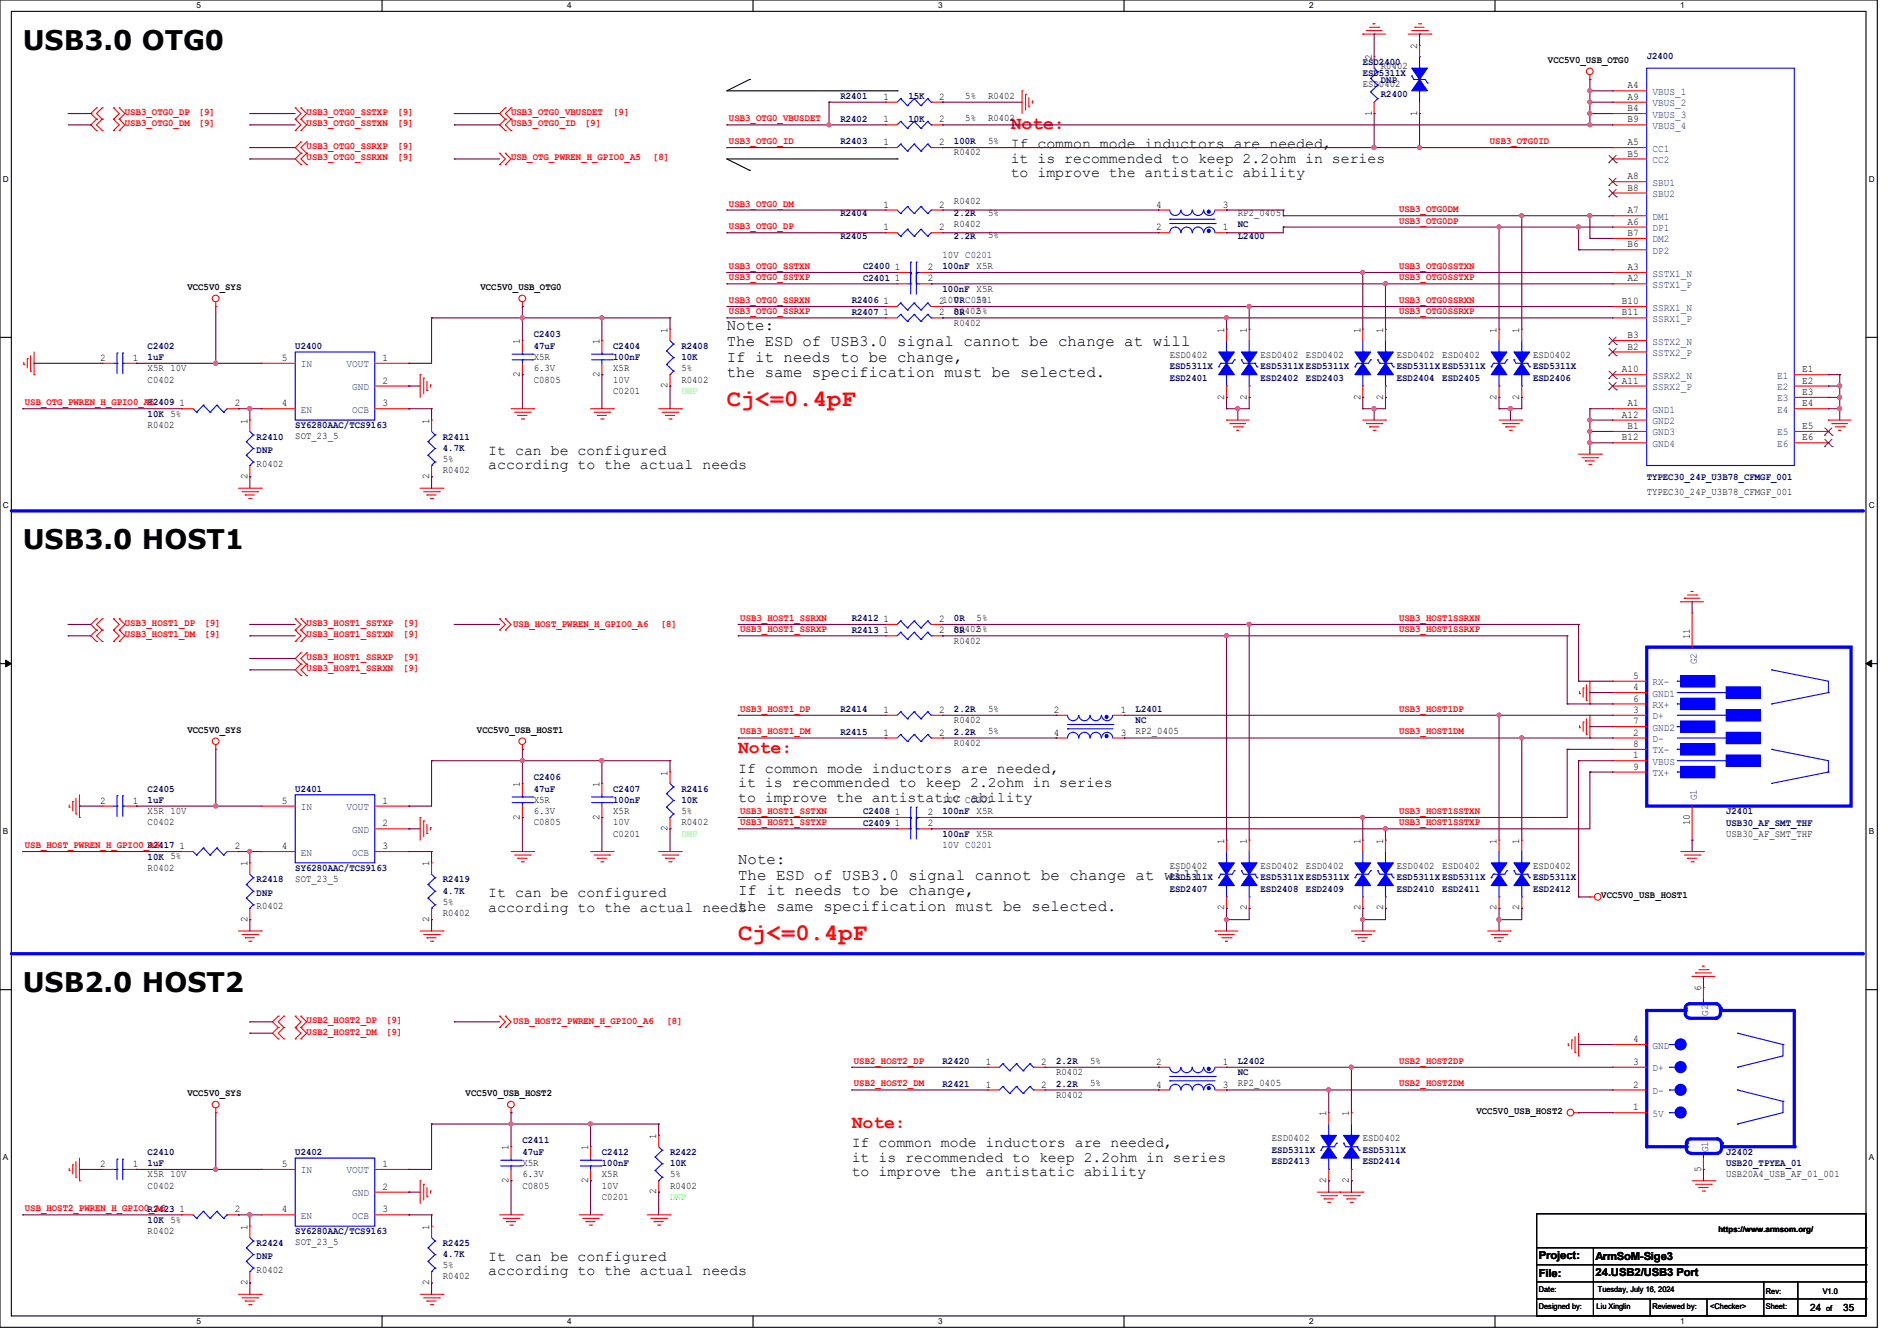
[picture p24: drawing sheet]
<svg xmlns="http://www.w3.org/2000/svg" width="297mm" height="210mm" viewBox="0 0 297 210" stroke-linecap="round" stroke-linejoin="round" font-family="sans-serif">
<defs><g id="words">
<g font-size="4.2">
<text x="3.6" y="7.8">USB3.0 OTG0</text>
<text x="3.6" y="86">USB3.0 HOST1</text>
<text x="3.6" y="155.4">USB2.0 HOST2</text>
</g>
<g font-size="3.7" fill="#f00">
<text x="113.8" y="63.6">Cj&lt;=0.4pF</text>
<text x="115.6" y="147.2">Cj&lt;=0.4pF</text>
</g>
<g font-size="2.8" fill="#f00">
<text x="158.2" y="20.2">Note:</text>
<text x="115.6" y="117.9">Note:</text>
<text x="133.3" y="176.6">Note:</text>
</g>
<g font-size="2.5">
<text x="113.8" y="51.7">Note:</text>
<text x="113.8" y="54.2">The ESD of USB3.0 signal cannot be change at will</text>
<text x="113.8" y="56.6">If it needs to be change,</text>
<text x="113.8" y="59.1">the same specification must be selected.</text>
<text x="115.6" y="135.3">Note:</text>
<text x="115.6" y="137.8">The ESD of USB3.0 signal cannot be change at will</text>
<text x="115.6" y="140.2">If it needs to be change,</text>
<text x="115.6" y="142.7">the same specification must be selected.</text>
</g>
<g font-size="2.3">
<text x="158.2" y="23.2">If common mode inductors are needed,</text>
<text x="158.2" y="25.5">it is recommended to keep 2.2ohm in series</text>
<text x="158.2" y="27.8">to improve the antistatic ability</text>
<text x="76.5" y="71.2">It can be configured</text>
<text x="76.5" y="73.5">according to the actual needs</text>
<text x="115.6" y="121">If common mode inductors are needed,</text>
<text x="115.6" y="123.3">it is recommended to keep 2.2ohm in series</text>
<text x="115.6" y="125.6">to improve the antistatic ability</text>
<text x="76.5" y="140.5">It can be configured</text>
<text x="76.5" y="142.8">according to the actual needs</text>
<text x="133.3" y="179.7">If common mode inductors are needed,</text>
<text x="133.3" y="181.9">it is recommended to keep 2.2ohm in series</text>
<text x="133.3" y="184.2">to improve the antistatic ability</text>
<text x="76.5" y="197.4">It can be configured</text>
<text x="76.5" y="199.7">according to the actual needs</text>
</g>
<g font-size="1.7">
<text x="240.9" y="197.2">Project:</text>
<text x="249.8" y="197.4">ArmSoM-Sige3</text>
<text x="240.9" y="200">File:</text>
<text x="249.8" y="199.9">24.USB2/USB3 Port</text>
</g>
<g font-size="1.6" fill="#000080">
<text x="213.4" y="10.2">ESD2400</text>
<text x="213.4" y="11.9">ESD5311X</text>
<text x="257.8" y="9.3">J2400</text>
<text x="131.6" y="15.5">R2401</text>
<text x="142.2" y="15.5">15K</text>
<text x="216.2" y="15.2">R2400</text>
<text x="216.2" y="13">DNP</text>
<text x="131.6" y="19.1">R2402</text>
<text x="131.6" y="22.6">R2403</text>
<text x="142.2" y="19.1">10K</text>
<text x="149.4" y="22.6">100R</text>
<text x="131.6" y="33.8">R2404</text>
<text x="149.4" y="33.8">2.2R</text>
<text x="193.8" y="35.6">NC</text>
<text x="131.6" y="37.4">R2405</text>
<text x="149.4" y="37.4">2.2R</text>
<text x="193.8" y="37.4">L2400</text>
<text x="133.3" y="47.5">R2406</text>
<text x="135.1" y="43.9">C2401</text>
<text x="135.1" y="42.2">C2400</text>
<text x="147.6" y="45.7">100nF</text>
<text x="147.6" y="42.2">100nF</text>
<text x="149.4" y="47.5">0RC0201</text>
<text x="83.6" y="52.8">C2403</text>
<text x="133.3" y="49.3">R2407</text>
<text x="149.4" y="49.3">0R</text>
<text x="23.1" y="54.6">C2402</text>
<text x="23.1" y="56.4">1uF</text>
<text x="46.2" y="54.6">U2400</text>
<text x="83.6" y="54.6">47uF</text>
<text x="96" y="54.6">C2404</text>
<text x="96" y="56.4">100nF</text>
<text x="106.7" y="54.6">R2408</text>
<text x="106.7" y="56.4">10K</text>
<text x="183.1" y="59.6">ESD2401</text>
<text x="183.1" y="57.8">ESD5311X</text>
<text x="197.4" y="59.6">ESD2402</text>
<text x="197.4" y="57.8">ESD5311X ESD5311X</text>
<text x="204.5" y="59.6">ESD2403</text>
<text x="218.7" y="59.6">ESD2404</text>
<text x="218.7" y="57.8">ESD5311X ESD5311X</text>
<text x="225.8" y="59.6">ESD2405</text>
<text x="240" y="59.6">ESD2406</text>
<text x="240" y="57.8">ESD5311X</text>
<text x="23.1" y="65.3">10K 5%</text>
<text x="40.2" y="68.8">R2410</text>
<text x="40.2" y="71">DNP</text>
<text x="46.2" y="67.1">SY6280AAC/TCS9163</text>
<text x="69.3" y="68.8">R2411</text>
<text x="69.3" y="70.6">4.7K</text>
<text x="257.8" y="75.2">TYPEC30_24P_U3B78_CFMGF_001</text>
<text x="133.3" y="97.3">R2412</text>
<text x="133.3" y="99.1">R2413</text>
<text x="149.4" y="97.3">0R</text>
<text x="149.4" y="99.1">0R</text>
<text x="131.6" y="111.5">R2414</text>
<text x="149.4" y="111.5">2.2R</text>
<text x="177.8" y="111.5">L2401</text>
<text x="177.8" y="113.3">NC</text>
<text x="131.6" y="115.1">R2415</text>
<text x="149.4" y="115.1">2.2R</text>
<text x="23.1" y="124">C2405</text>
<text x="23.1" y="125.7">1uF</text>
<text x="46.2" y="124">U2401</text>
<text x="83.6" y="122.2">C2406</text>
<text x="83.6" y="124">47uF</text>
<text x="96" y="124">C2407</text>
<text x="96" y="125.7">100nF</text>
<text x="106.7" y="124">R2416</text>
<text x="106.7" y="125.7">10K</text>
<text x="135.1" y="129.3">C2409</text>
<text x="135.1" y="127.5">C2408</text>
<text x="147.6" y="131.1">100nF</text>
<text x="147.6" y="127.5">100nF</text>
<text x="270.3" y="127.5">J2401</text>
<text x="270.3" y="129.3">USB30_AF_SMT_THF</text>
<text x="23.1" y="134.6">10K 5%</text>
<text x="46.2" y="136.4">SY6280AAC/TCS9163</text>
<text x="183.1" y="137.8">ESD5311X</text>
<text x="197.4" y="137.8">ESD5311X ESD5311X</text>
<text x="218.7" y="137.8">ESD5311X ESD5311X</text>
<text x="240" y="137.8">ESD5311X</text>
<text x="40.2" y="138.2">R2418</text>
<text x="40.2" y="140.3">DNP</text>
<text x="69.3" y="138.2">R2419</text>
<text x="69.3" y="140">4.7K</text>
<text x="183.1" y="139.6">ESD2407</text>
<text x="197.4" y="139.6">ESD2408</text>
<text x="204.5" y="139.6">ESD2409</text>
<text x="218.7" y="139.6">ESD2410</text>
<text x="225.8" y="139.6">ESD2411</text>
<text x="240" y="139.6">ESD2412</text>
<text x="147.6" y="166.6">R2420</text>
<text x="165.4" y="166.6">2.2R</text>
<text x="193.8" y="166.6">L2402</text>
<text x="147.6" y="170.2">R2421</text>
<text x="165.4" y="170.2">2.2R</text>
<text x="193.8" y="168.4">NC</text>
<text x="81.8" y="179.1">C2411</text>
<text x="23.1" y="180.8">C2410</text>
<text x="23.1" y="182.6">1uF</text>
<text x="46.2" y="180.8">U2402</text>
<text x="81.8" y="180.8">47uF</text>
<text x="94.2" y="180.8">C2412</text>
<text x="94.2" y="182.6">100nF</text>
<text x="104.9" y="180.8">R2422</text>
<text x="104.9" y="182.6">10K</text>
<text x="199.1" y="182.3">ESD2413</text>
<text x="199.1" y="180.5">ESD5311X</text>
<text x="213.4" y="182.3">ESD2414</text>
<text x="213.4" y="180.5">ESD5311X</text>
<text x="270.3" y="180.8">J2402</text>
<text x="270.3" y="182.6">USB20_TPYEA_01</text>
<text x="23.1" y="191.5">10K 5%</text>
<text x="40.2" y="195.1">R2424</text>
<text x="40.2" y="197.2">DNP</text>
<text x="46.2" y="193.3">SY6280AAC/TCS9163</text>
<text x="69.3" y="195.1">R2425</text>
<text x="69.3" y="196.8">4.7K</text>
</g>
<g font-size="1.6">
<text x="214.8" y="9.4" transform="rotate(-90 214.8 9.4)">2</text>
<text x="216.2" y="10.8">R0402</text>
<text x="221.9" y="7.7" transform="rotate(-90 221.9 7.7)">2</text>
<text x="242.4" y="9.8">VCC5V0_USB_OTG0</text>
<text x="138.3" y="15.6">1</text>
<text x="147" y="15.6">2</text>
<text x="151.1" y="15.5">5%</text>
<text x="154.7" y="15.5">R0402</text>
<text x="213.4" y="13.7">ESD0402</text>
<text x="254.8" y="13.8">A4</text>
<text x="254.8" y="15.6">A9</text>
<text x="254.8" y="17.4">B4</text>
<text x="138.3" y="19.2">1</text>
<text x="138.3" y="22.7">1</text>
<text x="147" y="19.2">2</text>
<text x="147" y="22.7">2</text>
<text x="151.1" y="19">5%</text>
<text x="154.7" y="19">R0402</text>
<text x="154.7" y="22.6">5%</text>
<text x="214.8" y="18.1" transform="rotate(-90 214.8 18.1)">1</text>
<text x="221.9" y="18.1" transform="rotate(-90 221.9 18.1)">1</text>
<text x="254.8" y="22.7">A5</text>
<text x="254.8" y="19.2">B9</text>
<text x="149.4" y="24.3">R0402</text>
<text x="254.8" y="28.1">A8</text>
<text x="254.8" y="29.8">B8</text>
<text x="254.8" y="24.5">B5</text>
<text x="138.3" y="32.5">1</text>
<text x="147" y="32.5">2</text>
<text x="149.4" y="35.6">R0402</text>
<text x="149.4" y="32">R0402</text>
<text x="154.7" y="33.8">5%</text>
<text x="181" y="32.5">4</text>
<text x="191.5" y="32.5">3</text>
<text x="193.8" y="33.8">RP2_0405</text>
<text x="254.8" y="35.2">A6</text>
<text x="254.8" y="33.4">A7</text>
<text x="138.3" y="36.1">1</text>
<text x="147" y="36.1">2</text>
<text x="147.6" y="40.3">10V C0201</text>
<text x="154.7" y="37.3">5%</text>
<text x="181" y="36.1">2</text>
<text x="191.5" y="36.1">1</text>
<text x="254.8" y="37">B7</text>
<text x="254.8" y="38.7">B6</text>
<text x="29.3" y="45.4">VCC5V0_SYS</text>
<text x="75.2" y="45.4">VCC5V0_USB_OTG0</text>
<text x="138.3" y="47.6">1</text>
<text x="140.1" y="44.1">1</text>
<text x="140.1" y="42.3">1</text>
<text x="145.2" y="44.1">2</text>
<text x="145.2" y="42.3">2</text>
<text x="147" y="47.6">210V</text>
<text x="152.9" y="45.7">X5R</text>
<text x="152.9" y="42.1">X5R</text>
<text x="152.9" y="47.5">5%</text>
<text x="253.9" y="47.6">B10</text>
<text x="254.8" y="44.1">A2</text>
<text x="254.8" y="42.3">A3</text>
<text x="81.4" y="53.9" transform="rotate(-90 81.4 53.9)">1</text>
<text x="93.9" y="53.9" transform="rotate(-90 93.9 53.9)">1</text>
<text x="104.5" y="52.1" transform="rotate(-90 104.5 52.1)">1</text>
<text x="138.3" y="49.4">1</text>
<text x="147" y="49.4">2</text>
<text x="149.4" y="51">R0402</text>
<text x="149.4" y="49.2">R04025%</text>
<text x="191.6" y="52.1" transform="rotate(-90 191.6 52.1)">1</text>
<text x="195.2" y="52.1" transform="rotate(-90 195.2 52.1)">1</text>
<text x="213" y="52.1" transform="rotate(-90 213 52.1)">1</text>
<text x="216.5" y="52.1" transform="rotate(-90 216.5 52.1)">1</text>
<text x="234.3" y="52.1" transform="rotate(-90 234.3 52.1)">1</text>
<text x="237.9" y="52.1" transform="rotate(-90 237.9 52.1)">1</text>
<text x="253.9" y="49.4">B11</text>
<text x="254.8" y="53">B3</text>
<text x="15.7" y="56.5">2</text>
<text x="20.8" y="56.5">1</text>
<text x="23.1" y="59.9">C0402</text>
<text x="23.1" y="58.1">X5R 10V</text>
<text x="44.1" y="56.5">5</text>
<text x="59.9" y="56.5">1</text>
<text x="81.4" y="59" transform="rotate(-90 81.4 59)">2</text>
<text x="83.6" y="59.9">C0805</text>
<text x="83.6" y="56.3">X5R</text>
<text x="83.6" y="58.1">6.3V</text>
<text x="93.9" y="59" transform="rotate(-90 93.9 59)">2</text>
<text x="96" y="58.1">X5R</text>
<text x="96" y="59.9">10V</text>
<text x="106.7" y="59.9">R0402</text>
<text x="106.7" y="58.1">5%</text>
<text x="183.1" y="56">ESD0402</text>
<text x="197.4" y="56">ESD0402</text>
<text x="204.5" y="56">ESD0402</text>
<text x="218.7" y="56">ESD0402</text>
<text x="225.8" y="56">ESD0402</text>
<text x="240" y="56">ESD0402</text>
<text x="253.9" y="58.3">A10</text>
<text x="254.8" y="54.7">B2</text>
<text x="282.2" y="58.3">E1</text>
<text x="28.1" y="63.6">1</text>
<text x="36.8" y="63.6">2</text>
<text x="44.1" y="63.6">4</text>
<text x="59.9" y="63.6">3</text>
<text x="59.9" y="60.1">2</text>
<text x="96" y="61.7">C0201</text>
<text x="104.5" y="60.8" transform="rotate(-90 104.5 60.8)">2</text>
<text x="191.6" y="62.6" transform="rotate(-90 191.6 62.6)">2</text>
<text x="195.2" y="62.6" transform="rotate(-90 195.2 62.6)">2</text>
<text x="213" y="62.6" transform="rotate(-90 213 62.6)">2</text>
<text x="216.5" y="62.6" transform="rotate(-90 216.5 62.6)">2</text>
<text x="234.3" y="62.6" transform="rotate(-90 234.3 62.6)">2</text>
<text x="237.9" y="62.6" transform="rotate(-90 237.9 62.6)">2</text>
<text x="253.9" y="60.1">A11</text>
<text x="253.9" y="65.4">A12</text>
<text x="254.8" y="63.6">A1</text>
<text x="282.2" y="60.1">E2</text>
<text x="282.2" y="61.8">E3</text>
<text x="282.2" y="63.6">E4</text>
<text x="23.1" y="67">R0402</text>
<text x="38.7" y="66.3" transform="rotate(-90 38.7 66.3)">1</text>
<text x="46.2" y="68.8">SOT_23_5</text>
<text x="67.2" y="66.3" transform="rotate(-90 67.2 66.3)">1</text>
<text x="253.9" y="69">B12</text>
<text x="254.8" y="67.2">B1</text>
<text x="282.2" y="67.2">E5</text>
<text x="282.2" y="69">E6</text>
<text x="38.7" y="75" transform="rotate(-90 38.7 75)">2</text>
<text x="40.2" y="73.1">R0402</text>
<text x="67.2" y="75" transform="rotate(-90 67.2 75)">2</text>
<text x="69.3" y="74.1">R0402</text>
<text x="69.3" y="72.3">5%</text>
<text x="257.8" y="77.5">TYPEC30_24P_U3B78_CFMGF_001</text>
<text x="138.3" y="97.4">1</text>
<text x="138.3" y="99.2">1</text>
<text x="147" y="97.4">2</text>
<text x="147" y="99.2">2</text>
<text x="149.4" y="99">R04025%</text>
<text x="149.4" y="100.8">R0402</text>
<text x="152.9" y="97.2">5%</text>
<text x="264.5" y="100.1" transform="rotate(-90 264.5 100.1)">11</text>
<text x="255.7" y="106.3">5</text>
<text x="138.3" y="111.6">1</text>
<text x="147" y="111.6">2</text>
<text x="149.4" y="113.2">R0402</text>
<text x="154.7" y="111.5">5%</text>
<text x="165" y="111.6">2</text>
<text x="175.5" y="111.6">1</text>
<text x="255.7" y="111.6">3</text>
<text x="255.7" y="108.1">4</text>
<text x="255.7" y="109.9">6</text>
<text x="255.7" y="113.4">7</text>
<text x="29.3" y="114.7">VCC5V0_SYS</text>
<text x="74.7" y="114.7">VCC5V0_USB_HOST1</text>
<text x="138.3" y="115.2">1</text>
<text x="147" y="115.2">2</text>
<text x="149.4" y="116.8">R0402</text>
<text x="154.7" y="115">5%</text>
<text x="165" y="115.2">4</text>
<text x="175.5" y="115.2">3</text>
<text x="177.8" y="115">RP2_0405</text>
<text x="255.7" y="118.7">1</text>
<text x="255.7" y="115.2">2</text>
<text x="255.7" y="117">8</text>
<text x="15.7" y="125.9">2</text>
<text x="20.8" y="125.9">1</text>
<text x="44.1" y="125.9">5</text>
<text x="59.9" y="125.9">1</text>
<text x="81.4" y="123.2" transform="rotate(-90 81.4 123.2)">1</text>
<text x="83.6" y="125.7">X5R</text>
<text x="93.9" y="123.2" transform="rotate(-90 93.9 123.2)">1</text>
<text x="104.5" y="121.5" transform="rotate(-90 104.5 121.5)">1</text>
<text x="147.6" y="125.7">10V C0201</text>
<text x="255.7" y="120.5">9</text>
<text x="23.1" y="129.2">C0402</text>
<text x="23.1" y="127.5">X5R 10V</text>
<text x="59.9" y="129.4">2</text>
<text x="81.4" y="128.4" transform="rotate(-90 81.4 128.4)">2</text>
<text x="83.6" y="129.2">C0805</text>
<text x="83.6" y="127.5">6.3V</text>
<text x="93.9" y="128.4" transform="rotate(-90 93.9 128.4)">2</text>
<text x="96" y="131">C0201</text>
<text x="96" y="127.5">X5R</text>
<text x="96" y="129.2">10V</text>
<text x="104.5" y="130.1" transform="rotate(-90 104.5 130.1)">2</text>
<text x="106.7" y="129.2">R0402</text>
<text x="106.7" y="127.5">5%</text>
<text x="140.1" y="129.4">1</text>
<text x="140.1" y="127.6">1</text>
<text x="145.2" y="129.4">2</text>
<text x="145.2" y="127.6">2</text>
<text x="152.9" y="131">X5R</text>
<text x="152.9" y="127.5">X5R</text>
<text x="264.5" y="129.2" transform="rotate(-90 264.5 129.2)">10</text>
<text x="270.3" y="131">USB30_AF_SMT_THF</text>
<text x="23.1" y="136.4">R0402</text>
<text x="28.1" y="133">1</text>
<text x="36.8" y="133">2</text>
<text x="38.7" y="135.7" transform="rotate(-90 38.7 135.7)">1</text>
<text x="44.1" y="133">4</text>
<text x="59.9" y="133">3</text>
<text x="67.2" y="135.7" transform="rotate(-90 67.2 135.7)">1</text>
<text x="147.6" y="132.8">10V C0201</text>
<text x="183.1" y="136">ESD0402</text>
<text x="191.6" y="132.1" transform="rotate(-90 191.6 132.1)">1</text>
<text x="195.2" y="132.1" transform="rotate(-90 195.2 132.1)">1</text>
<text x="197.4" y="136">ESD0402</text>
<text x="204.5" y="136">ESD0402</text>
<text x="213" y="132.1" transform="rotate(-90 213 132.1)">1</text>
<text x="216.5" y="132.1" transform="rotate(-90 216.5 132.1)">1</text>
<text x="218.7" y="136">ESD0402</text>
<text x="225.8" y="136">ESD0402</text>
<text x="234.3" y="132.1" transform="rotate(-90 234.3 132.1)">1</text>
<text x="237.9" y="132.1" transform="rotate(-90 237.9 132.1)">1</text>
<text x="240" y="136">ESD0402</text>
<text x="40.2" y="142.4">R0402</text>
<text x="46.2" y="138.1">SOT_23_5</text>
<text x="69.3" y="143.5">R0402</text>
<text x="69.3" y="141.7">5%</text>
<text x="191.6" y="142.6" transform="rotate(-90 191.6 142.6)">2</text>
<text x="195.2" y="142.6" transform="rotate(-90 195.2 142.6)">2</text>
<text x="213" y="142.6" transform="rotate(-90 213 142.6)">2</text>
<text x="216.5" y="142.6" transform="rotate(-90 216.5 142.6)">2</text>
<text x="234.3" y="142.6" transform="rotate(-90 234.3 142.6)">2</text>
<text x="237.9" y="142.6" transform="rotate(-90 237.9 142.6)">2</text>
<text x="250.7" y="140.7">VCC5V0_USB_HOST1</text>
<text x="38.7" y="144.4" transform="rotate(-90 38.7 144.4)">2</text>
<text x="67.2" y="144.4" transform="rotate(-90 67.2 144.4)">2</text>
<text x="266.3" y="155.2" transform="rotate(-90 266.3 155.2)">6</text>
<text x="154.3" y="166.8">1</text>
<text x="163" y="166.8">2</text>
<text x="170.7" y="166.6">5%</text>
<text x="181" y="166.8">2</text>
<text x="191.5" y="166.8">1</text>
<text x="255.7" y="166.8">3</text>
<text x="255.7" y="163.2">4</text>
<text x="29.3" y="171.6">VCC5V0_SYS</text>
<text x="72.9" y="171.6">VCC5V0_USB_HOST2</text>
<text x="154.3" y="170.3">1</text>
<text x="163" y="170.3">2</text>
<text x="165.4" y="171.9">R0402</text>
<text x="165.4" y="168.4">R0402</text>
<text x="170.7" y="170.1">5%</text>
<text x="181" y="170.3">4</text>
<text x="191.5" y="170.3">3</text>
<text x="193.8" y="170.1">RP2_0405</text>
<text x="255.7" y="173.9">1</text>
<text x="255.7" y="170.3">2</text>
<text x="102.7" y="178.4" transform="rotate(-90 102.7 178.4)">1</text>
<text x="199.1" y="178.7">ESD0402</text>
<text x="207.6" y="174.8" transform="rotate(-90 207.6 174.8)">1</text>
<text x="211.2" y="174.8" transform="rotate(-90 211.2 174.8)">1</text>
<text x="213.4" y="178.7">ESD0402</text>
<text x="231.1" y="174.5">VCC5V0_USB_HOST2</text>
<text x="15.7" y="182.8">2</text>
<text x="20.8" y="182.8">1</text>
<text x="23.1" y="184.4">X5R 10V</text>
<text x="44.1" y="182.8">5</text>
<text x="59.9" y="182.8">1</text>
<text x="79.6" y="185.3" transform="rotate(-90 79.6 185.3)">2</text>
<text x="79.6" y="180.1" transform="rotate(-90 79.6 180.1)">1</text>
<text x="81.8" y="182.6">X5R</text>
<text x="81.8" y="184.4">6.3V</text>
<text x="92.1" y="185.3" transform="rotate(-90 92.1 185.3)">2</text>
<text x="92.1" y="180.1" transform="rotate(-90 92.1 180.1)">1</text>
<text x="94.2" y="184.4">X5R</text>
<text x="104.9" y="184.4">5%</text>
<text x="207.6" y="185.3" transform="rotate(-90 207.6 185.3)">2</text>
<text x="211.2" y="185.3" transform="rotate(-90 211.2 185.3)">2</text>
<text x="266.3" y="183.5" transform="rotate(-90 266.3 183.5)">5</text>
<text x="270.3" y="184.4">USB20A4_USB_AF_01_001</text>
<text x="23.1" y="186.1">C0402</text>
<text x="28.1" y="189.9">1</text>
<text x="36.8" y="189.9">2</text>
<text x="44.1" y="189.9">4</text>
<text x="59.9" y="189.9">3</text>
<text x="59.9" y="186.3">2</text>
<text x="81.8" y="186.1">C0805</text>
<text x="94.2" y="187.9">C0201</text>
<text x="94.2" y="186.1">10V</text>
<text x="102.7" y="187" transform="rotate(-90 102.7 187)">2</text>
<text x="104.9" y="186.1">R0402</text>
<text x="23.1" y="193.3">R0402</text>
<text x="38.7" y="192.6" transform="rotate(-90 38.7 192.6)">1</text>
<text x="46.2" y="195">SOT_23_5</text>
<text x="67.2" y="192.6" transform="rotate(-90 67.2 192.6)">1</text>
<text x="38.7" y="201.3" transform="rotate(-90 38.7 201.3)">2</text>
<text x="40.2" y="199.3">R0402</text>
<text x="67.2" y="201.3" transform="rotate(-90 67.2 201.3)">2</text>
<text x="69.3" y="200.4">R0402</text>
<text x="69.3" y="198.6">5%</text>
<text x="283.4" y="205.4">24</text>
<text x="288.6" y="205.4">35</text>
</g>
<g font-size="1.6" fill="#f00">
<text x="19.6" y="18">USB3_OTG0_DP</text>
<text x="31.1" y="18">[9]</text>
<text x="48" y="18">USB3_OTG0_SSTXP</text>
<text x="62.2" y="18">[9]</text>
<text x="80" y="18">USB3_OTG0_VBUSDET</text>
<text x="96" y="18">[9]</text>
<text x="19.6" y="19.8">USB3_OTG0_DM</text>
<text x="31.1" y="19.8">[9]</text>
<text x="48" y="19.8">USB3_OTG0_SSTXN</text>
<text x="48" y="23.3">USB3_OTG0_SSRXP</text>
<text x="62.2" y="19.8">[9]</text>
<text x="62.2" y="23.3">[9]</text>
<text x="80" y="19.8">USB3_OTG0_ID</text>
<text x="91.6" y="19.8">[9]</text>
<text x="114.1" y="22.6">USB3_OTG0_ID</text>
<text x="114.1" y="19">USB3_OTG0_VBUSDET</text>
<text x="233.3" y="22.6">USB3_OTG0ID</text>
<text x="48" y="25.1">USB3_OTG0_SSRXN</text>
<text x="62.2" y="25.1">[9]</text>
<text x="80" y="25.1">USB_OTG_PWREN_H_GPIO0_A5</text>
<text x="102.2" y="25.1">[8]</text>
<text x="114.1" y="35.9">USB3_OTG0_DP</text>
<text x="114.1" y="32.3">USB3_OTG0_DM</text>
<text x="219" y="35">USB3_OTG0DP</text>
<text x="219" y="33.2">USB3_OTG0DM</text>
<text x="114.1" y="47.5">USB3_OTG0_SSRXN</text>
<text x="114.1" y="43.9">USB3_OTG0_SSTXP</text>
<text x="114.1" y="42.1">USB3_OTG0_SSTXN</text>
<text x="219" y="47.5">USB3_OTG0SSRXN</text>
<text x="219" y="42.1">USB3_OTG0SSTXN</text>
<text x="219" y="43.9">USB3_OTG0SSTXP</text>
<text x="114.1" y="49.2">USB3_OTG0_SSRXP</text>
<text x="219" y="49.2">USB3_OTG0SSRXP</text>
<text x="3.9" y="63.5">USB_OTG_PWREN_H_GPIO0_AR52409</text>
<text x="19.6" y="98">USB3_HOST1_DP</text>
<text x="19.6" y="99.8">USB3_HOST1_DM</text>
<text x="32" y="98">[9]</text>
<text x="32" y="99.8">[9]</text>
<text x="48" y="98">USB3_HOST1_SSTXP</text>
<text x="48" y="99.8">USB3_HOST1_SSTXN</text>
<text x="63.1" y="98">[9]</text>
<text x="63.1" y="99.8">[9]</text>
<text x="80.3" y="98.2">USB_HOST_PWREN_H_GPIO0_A6</text>
<text x="103.5" y="98.2">[8]</text>
<text x="115.9" y="97.2">USB3_HOST1_SSRXN</text>
<text x="115.9" y="99">USB3_HOST1_SSRXP</text>
<text x="219" y="99">USB3_HOST1SSRXP</text>
<text x="219" y="97.2">USB3_HOST1SSRXN</text>
<text x="48" y="103.3">USB3_HOST1_SSRXP</text>
<text x="48" y="105.1">USB3_HOST1_SSRXN</text>
<text x="63.1" y="103.3">[9]</text>
<text x="63.1" y="105.1">[9]</text>
<text x="115.9" y="111.5">USB3_HOST1_DP</text>
<text x="219" y="111.5">USB3_HOST1DP</text>
<text x="115.9" y="115">USB3_HOST1_DM</text>
<text x="219" y="115">USB3_HOST1DM</text>
<text x="115.9" y="127.5">USB3_HOST1_SSTXN</text>
<text x="115.9" y="129.2">USB3_HOST1_SSTXP</text>
<text x="219" y="127.5">USB3_HOST1SSTXN</text>
<text x="219" y="129.2">USB3_HOST1SSTXP</text>
<text x="3.9" y="132.8">USB_HOST_PWREN_H_GPIO0_RA26417</text>
<text x="48" y="160.2">USB2_HOST2_DP</text>
<text x="60.5" y="160.2">[9]</text>
<text x="80.3" y="160.4">USB_HOST2_PWREN_H_GPIO0_A6</text>
<text x="104.4" y="160.4">[8]</text>
<text x="48" y="162">USB2_HOST2_DM</text>
<text x="60.5" y="162">[9]</text>
<text x="133.7" y="166.6">USB2_HOST2_DP</text>
<text x="219" y="166.6">USB2_HOST2DP</text>
<text x="133.7" y="170.1">USB2_HOST2_DM</text>
<text x="219" y="170.1">USB2_HOST2DM</text>
<text x="3.9" y="189.7">USB_HOST2_PWREN_H_GPIO0R_2A4623</text>
</g>
<g font-size="1.6" fill="#004080">
<text x="258.7" y="14.9">VBUS_1</text>
<text x="258.7" y="16.6">VBUS_2</text>
<text x="258.7" y="23.7">CC1</text>
<text x="258.7" y="20.2">VBUS_4</text>
<text x="258.7" y="18.4">VBUS_3</text>
<text x="258.7" y="29.1">SBU1</text>
<text x="258.7" y="25.5">CC2</text>
<text x="258.7" y="34.4">DM1</text>
<text x="258.7" y="30.9">SBU2</text>
<text x="258.7" y="36.2">DP1</text>
<text x="258.7" y="38">DM2</text>
<text x="258.7" y="39.8">DP2</text>
<text x="258.7" y="45.1">SSTX1_P</text>
<text x="258.7" y="43.3">SSTX1_N</text>
<text x="258.7" y="50.4">SSRX1_P</text>
<text x="258.7" y="48.6">SSRX1_N</text>
<text x="258.7" y="54">SSTX2_N</text>
<text x="47.1" y="57.5">IN</text>
<text x="54.2" y="57.5">VOUT</text>
<text x="258.7" y="59.3">SSRX2_N</text>
<text x="258.7" y="55.8">SSTX2_P</text>
<text x="278.3" y="59.3">E1</text>
<text x="47.1" y="64.6">EN</text>
<text x="55.1" y="64.6">OCB</text>
<text x="55.1" y="61.1">GND</text>
<text x="258.7" y="64.6">GND1</text>
<text x="258.7" y="61.1">SSRX2_P</text>
<text x="278.3" y="61.1">E2</text>
<text x="278.3" y="62.9">E3</text>
<text x="278.3" y="64.6">E4</text>
<text x="258.7" y="66.4">GND2</text>
<text x="258.7" y="70">GND4</text>
<text x="258.7" y="68.2">GND3</text>
<text x="278.3" y="68.2">E5</text>
<text x="278.3" y="70">E6</text>
<text x="258.7" y="107.3">RX-</text>
<text x="265.6" y="104" transform="rotate(-90 265.6 104)">G2</text>
<text x="258.7" y="112.6">D+</text>
<text x="258.7" y="109.1">GND1</text>
<text x="258.7" y="110.9">RX+</text>
<text x="258.7" y="119.8">VBUS</text>
<text x="258.7" y="116.2">D-</text>
<text x="258.7" y="114.4">GND2</text>
<text x="258.7" y="118">TX-</text>
<text x="258.7" y="121.5">TX+</text>
<text x="265.6" y="125.3" transform="rotate(-90 265.6 125.3)">G1</text>
<text x="47.1" y="126.9">IN</text>
<text x="54.2" y="126.9">VOUT</text>
<text x="55.1" y="130.4">GND</text>
<text x="47.1" y="134">EN</text>
<text x="55.1" y="134">OCB</text>
<text x="267.4" y="159.1" transform="rotate(-90 267.4 159.1)">G2</text>
<text x="258.7" y="167.8">D+</text>
<text x="258.7" y="164.2">GND</text>
<text x="258.7" y="171.3">D-</text>
<text x="258.7" y="174.9">5V</text>
<text x="47.1" y="183.8">IN</text>
<text x="54.2" y="183.8">VOUT</text>
<text x="267.4" y="180.5" transform="rotate(-90 267.4 180.5)">G1</text>
<text x="47.1" y="190.9">EN</text>
<text x="55.1" y="190.9">OCB</text>
<text x="55.1" y="187.3">GND</text>
</g>
<g font-size="1.6" fill="#0f0">
<text x="106.7" y="61.7">DNP</text>
<text x="106.7" y="131">DNP</text>
<text x="104.9" y="187.9">DNP</text>
</g>
<g font-size="1.3">
<text x="30.8" y="1.3">5</text>
<text x="88.8" y="1.3">4</text>
<text x="146.9" y="1.3">3</text>
<text x="205" y="1.3">2</text>
<text x="263.1" y="1.3">1</text>
<text x=".5" y="28.4">D</text>
<text x="292.6" y="28.4">D</text>
<text x=".5" y="79.5">C</text>
<text x="292.6" y="79.5">C</text>
<text x=".5" y="130.6">B</text>
<text x="292.6" y="130.6">B</text>
<text x=".5" y="181.7">A</text>
<text x="292.6" y="181.7">A</text>
<text x="30.8" y="207.4">5</text>
<text x="88.8" y="207.4">4</text>
<text x="146.9" y="207.4">3</text>
<text x="205" y="207.4">2</text>
<text x="263.1" y="207.4">1</text>
</g>
<g font-size="1.2">
<text x="269" y="193">https://www.armsom.org/</text>
<text x="240.9" y="202.4">Date:</text>
<text x="250.1" y="202.4">Tuesday, July 16, 2024</text>
<text x="276.5" y="202.6">Rev:</text>
<text x="285.4" y="202.6">V1.0</text>
<text x="240.9" y="205.1">Designed by:</text>
<text x="250" y="205.1">Liu Xinglin</text>
<text x="258.7" y="205.1">Reviewed by:</text>
<text x="267.8" y="205.1">&lt;Checker&gt;</text>
<text x="276.5" y="205.1">Sheet:</text>
<text x="285.9" y="205.3">of</text>
</g>
</g></defs>
<g fill="none" stroke="#000" stroke-width=".17">
<path d="M0 0h293.9v207.9h-293.9zM1.8 1.8h290.3v204.3h-290.3zM59.8 0v1.8M117.3 12.4h.1M117.3 12.4l-3.5 1.8h26.7M117.9 0v1.8M140.5 14.2h.1M176 0v1.8M234.1 0v1.8M117.3 26.7h.1M140.5 24.9h.1M140.5 24.9h-26.7l3.5 1.8"/>
<path d="M0 52.8h1.8M292.1 52.8h1.8M0 103.9h1.8M292.1 103.9h1.8M0 155h1.8M292.1 155h1.8M59.8 206.1v1.8M117.9 206.1v1.8M176 206.1v1.8M234.1 206.1v1.8"/>
</g>
<path d="M.9 103.4l.9 .5-.9 .5zM292.1 103.9l.9-.5v1z" fill="#000"/>
<path d="M.9 103.4l.9 .5-.9 .5zM292.1 103.9l.9-.5v1z" fill="none" stroke="#000" stroke-width=".16"/>
<path d="M1.8 149.4h289.8" fill="none" stroke="#00f" stroke-width=".51"/>
<circle cx="291.6" cy="149.4" r=".25" fill="#00f"/>
<path d="M1.8 80h289.8" fill="none" stroke="#00f" stroke-width=".51"/>
<circle cx="291.6" cy="80" r=".25" fill="#00f"/>
<g fill="none" stroke="#f00" stroke-width=".17">
<path d="M15.1 16.9h.1M15.1 18.7h.1M15.1 16.9l-.9 .9 .9 .9M15.1 18.7l-.9 .9 .9 .8M16 18.7h.1M16 16.9h.1M16 16.9l-.9 .9 .9 .9M16 18.7l-.9 .9 .9 .8M17.8 18.7h.1M17.8 16.9h.1M17.8 16.9l.9 .9-.9 .9M17.8 18.7l.9 .9-.9 .8"/>
<path d="M18.7 18.7h.1M18.7 16.9h.1M18.7 16.9l.9 .9-.9 .9M18.7 18.7l.9 .9-.9 .8M46.2 18.7h.1M46.2 16.9h.1M46.2 16.9l.9 .9-.9 .9M46.2 18.7l.9 .9-.9 .8M47.1 18.7h.1M47.1 16.9h.1M47.1 16.9l.9 .9-.9 .9M47.1 18.7l.9 .9-.9 .8"/>
<path d="M79.1 16.9h.1M79.1 18.7h.1M79.1 16.9l-.9 .9 .9 .9M79.1 18.7l-.9 .9 .9 .8M80 18.7h.1M80 16.9h.1M80 16.9l-.9 .9 .9 .9M80 18.7l-.9 .9 .9 .8M160 14.2h.1M160 14.2v3.6M160.6 14.8h.1M160.6 14.8v2.4"/>
<path d="M161.1 16.7h.1M161.1 15.3v1.4M161.6 15.8h.1M161.6 15.8v.4M213.4 5.3h.1M213.4 5.3h3.5M213.9 4.8h.1M213.9 4.8h2.5M214.4 4.3h1.5M215 3.7h.1M215 3.7h.3M215.9 4.3h.1"/>
<path d="M220.5 5.3h3.5M221 4.8h2.5M221.5 4.3h.1M221.5 4.3h1.5M222.1 3.7h.3M222.4 3.7h.1M223.5 4.8h.1M224 5.3h.1M248.9 12.4h.1M248.9 11.7v.7M15.1 20.4h.1M16 20.4h.1"/>
<path d="M17.8 20.4h.1M18.7 20.4h.1M46.2 20.4h.1M47.1 20.4h.1M47.1 22.2h.1M47.1 24h.1M47.1 25.8h.1M47.1 22.2l-.9 .9 .9 .9M47.1 24l-.9 .9 .9 .9M48 24h.1M48 22.2h.1M48 25.8h.1"/>
<path d="M48 22.2l-.9 .9 .9 .9M48 24l-.9 .9 .9 .9M78.2 25.8h.1M78.2 24h.1M78.2 24l.9 .9-.9 .9M79.1 20.4h.1M79.1 25.8h.1M79.1 24h.1M79.1 24l.9 .9-.9 .9M80 20.4h.1M3.7 57.1h.1M3.7 56.7v.4"/>
<path d="M4.3 56.2h.1M4.3 56.2v1.4M4.8 58.1h.1M4.8 55.7v2.4M5.3 58.7h.1M5.3 55.1v3.6M33.8 48h.1M33.8 47.3v.7M65.8 58.7h.1M65.8 58.7v3.5M66.3 59.2h.1M66.3 59.2v2.5"/>
<path d="M66.8 59.7v1.5M81.8 48h.1M81.8 47.3v.7M37.3 76.5h3.6M37.9 77h2.4M38.4 77.5h.1M38.4 77.5h1.4M38.9 78.1h.4M39.3 78.1h.1M40.3 77h.1M40.9 76.5h.1M65.8 76.5h3.5"/>
<path d="M66.3 77h2.5M66.8 77.5h.1M66.8 61.2h.1M66.8 77.5h1.5M67.4 60.3h.1M67.4 78.1h.3M67.4 60.3v.3M67.7 78.1h.1M68.8 77h.1M69.3 76.5h.1M80 64h3.6M80.6 64.6h2.4"/>
<path d="M81.1 65.1h.1M81.1 65.1h1.4M81.6 65.6h.4M82 65.6h.1M83 64.6h.1M83.6 64h.1M92.5 64h3.5M93 64.6h2.5M93.5 65.1h.1M93.5 65.1h1.5M94.1 65.6h.3M94.4 65.6h.1"/>
<path d="M95.5 64.6h.1M96 64h.1M103.1 64h3.6M103.7 64.6h2.4M104.2 65.1h.1M104.2 65.1h1.4M104.7 65.6h.4M105.1 65.6h.1M106.1 64.6h.1M106.7 64h.1M192 65.8h.1M192 65.8h3.6"/>
<path d="M192.6 66.3h.1M192.6 66.3h2.4M193.1 66.8h1.4M193.6 67.4h.1M193.6 67.4h.4M194.5 66.8h.1M213.4 65.8h3.5M213.9 66.3h2.5M214.4 66.8h.1M214.4 66.8h1.5M215 67.4h.3M215.3 67.4h.1"/>
<path d="M216.4 66.3h.1M216.9 65.8h.1M234.7 65.8h3.6M235.2 66.3h2.5M235.8 66.8h.1M235.8 66.8h1.4M236.3 67.4h.3M236.6 67.4h.1M237.7 66.3h.1M238.3 65.8h.1M247.1 71.1h3.6M247.7 71.7h2.4"/>
<path d="M248.2 72.2h.1M248.2 72.2h1.4M248.8 72.7h.3M249.1 72.7h.1M250.1 71.7h.1M250.7 71.1h.1M286.3 65.8h.1M286.3 65.8h3.5M286.8 66.3h.1M286.8 66.3h2.5M287.3 66.8h1.5M287.9 67.4h.1"/>
<path d="M287.9 67.4h.3M288.8 66.8h.1M15.1 96.9h.1M15.1 98.7h.1M15.1 96.9l-.9 .9 .9 .9M15.1 98.7l-.9 .9 .9 .9M16 98.7h.1M16 96.9h.1M16 96.9l-.9 .9 .9 .9M16 98.7l-.9 .9 .9 .9M17.8 98.7h.1M17.8 96.9h.1"/>
<path d="M17.8 96.9l.9 .9-.9 .9M17.8 98.7l.9 .9-.9 .9M18.7 98.7h.1M18.7 96.9h.1M18.7 96.9l.9 .9-.9 .9M18.7 98.7l.9 .9-.9 .9M46.2 98.7h.1M46.2 96.9h.1M46.2 96.9l.9 .9-.9 .9M46.2 98.7l.9 .9-.9 .9M47.1 98.7h.1M47.1 96.9h.1"/>
<path d="M47.1 96.9l.9 .9-.9 .9M47.1 98.7l.9 .9-.9 .9M78.2 98.7h.1M78.2 96.9h.1M78.2 96.9l.9 .9-.9 .9M79.1 98.7h.1M79.1 96.9h.1M79.1 96.9l.9 .9-.9 .9M263.1 94.2h.1M263.1 94.2h3.6M263.7 93.7h.1M263.7 93.7h2.4"/>
<path d="M264.2 93.2h1.4M264.8 92.6h.1M264.8 92.6h.3M265.6 93.2h.1M15.1 100.5h.1M16 100.5h.1M17.8 100.5h.1M18.7 100.5h.1M33.8 117.3h.1M33.8 116.6v.7M46.2 100.5h.1M47.1 100.5h.1"/>
<path d="M47.1 102.2h.1M47.1 104h.1M47.1 105.8h.1M47.1 102.2l-.9 .9 .9 .9M47.1 104l-.9 .9 .9 .9M48 104h.1M48 102.2h.1M48 105.8h.1M48 102.2l-.9 .9 .9 .9M48 104l-.9 .9 .9 .9M81.8 117.3h.1M81.8 116.6v.7"/>
<path d="M247.3 108.6h.1M247.3 114h.1M247.3 108.3v.3M247.3 113.6v.4M247.9 107.7h.1M247.9 113.1h.1M247.9 107.7v1.5M247.9 113.1v1.4M248.4 109.7h.1M248.4 115h.1M248.4 107.2v2.5M248.4 112.6v2.4"/>
<path d="M248.9 110.2h.1M248.9 115.6h.1M248.9 106.7v3.5M248.9 112v3.6M10.8 126.4h.1M10.8 126.1v.3M11.4 125.5h.1M11.4 125.5v1.5M11.9 127.5h.1M11.9 125v2.5M12.4 128h.1M12.4 124.5v3.5"/>
<path d="M65.8 128h.1M65.8 128v3.6M66.3 128.6h.1M66.3 128.6v2.4M66.8 130.5h.1M66.8 129.1v1.4M67.4 129.6h.1M67.4 129.6v.4M80 133.3h3.6M80.6 133.9h2.4M81.1 134.4h.1M81.1 134.4h1.4"/>
<path d="M81.6 135h.4M82 135h.1M83 133.9h.1M83.6 133.3h.1M92.5 133.3h3.5M93 133.9h2.5M93.5 134.4h.1M93.5 134.4h1.5M94.1 135h.3M94.4 135h.1M95.5 133.9h.1M96 133.3h.1"/>
<path d="M103.1 133.3h3.6M103.7 133.9h2.4M104.2 134.4h.1M104.2 134.4h1.4M104.7 135h.4M105.1 135h.1M106.1 133.9h.1M106.7 133.3h.1M263.1 133.3h3.6M263.7 133.9h2.4M264.2 134.4h.1M264.2 134.4h1.4"/>
<path d="M264.8 135h.3M265.1 135h.1M266.1 133.9h.1M266.7 133.3h.1M37.3 145.8h3.6M37.9 146.3h2.4M38.4 146.9h.1M38.4 146.9h1.4M38.9 147.4h.4M39.3 147.4h.1M40.3 146.3h.1M40.9 145.8h.1"/>
<path d="M43.6 159.1h.1M43.6 159.1l-.9 .9 .9 .9M44.4 159.1h.1M44.4 159.1l-.8 .9 .8 .9M46.2 159.1h.1M46.2 159.1l.9 .9-.9 .9M47.1 159.1h.1M47.1 159.1l.9 .9-.9 .9M65.8 145.8h3.5M66.3 146.3h2.5M66.8 146.9h.1M66.8 146.9h1.5"/>
<path d="M67.4 147.4h.3M67.7 147.4h.1M68.8 146.3h.1M69.3 145.8h.1M78.2 159.1h.1M78.2 159.1l.9 .9-.9 .9M79.1 159.1h.1M79.1 159.1l.9 .9-.9 .9M190.2 145.8h.1M190.2 145.8h3.6M190.8 146.3h.1M190.8 146.3h2.5"/>
<path d="M191.3 146.9h1.4M191.9 147.4h.1M191.9 147.4h.3M192.7 146.9h.1M211.6 145.8h3.5M212.1 146.3h2.5M212.6 146.9h.1M212.6 146.9h1.5M213.2 147.4h.3M213.5 147.4h.1M214.6 146.3h.1M215.1 145.8h.1"/>
<path d="M232.9 145.8h3.6M233.5 146.3h2.4M234 146.9h.1M234 146.9h1.4M234.5 147.4h.4M234.9 147.4h.1M235.9 146.3h.1M236.5 145.8h.1M248.9 140.5h.1M248.9 140.5h.7M264.9 152.9h.1M264.9 152.9h3.6"/>
<path d="M265.5 152.4h.1M265.5 152.4h2.4M266 151.8h1.4M266.5 151.3h.1M266.5 151.3h.4M267.4 151.8h.1M33.8 174.2h.1M33.8 173.5v.7M43.6 160.9h.1M43.6 162.7h.1M43.6 160.9l-.9 .9 .9 .9M44.4 160.9h.1"/>
<path d="M44.4 162.7h.1M44.4 160.9l-.8 .9 .8 .9M46.2 160.9h.1M46.2 162.7h.1M46.2 160.9l.9 .9-.9 .9M47.1 160.9h.1M47.1 162.7h.1M47.1 160.9l.9 .9-.9 .9M78.2 160.9h.1M79.1 160.9h.1M80 174.2h.1M80 173.5v.7"/>
<path d="M103.1 177.8h.1M103.1 177.8v1.8M245.5 163.7h.1M245.5 163.4v.3M246.1 162.9h.1M246.1 162.9v1.4M246.4 174.2h.7M246.6 164.8h.1M246.6 162.3v2.5M247.1 174.2h.1M247.1 165.4h.1M247.1 161.8v3.6"/>
<path d="M10.8 183.3h.1M10.8 183v.3M11.4 182.4h.1M11.4 182.4v1.5M11.9 184.4h.1M11.9 181.9v2.5M12.4 184.9h.1M12.4 181.4v3.5M39.1 192h.1M39.1 192v1.8M39.1 199.1v1.8M65.8 184.9h.1"/>
<path d="M65.8 184.9v3.6M66.3 185.5h.1M66.3 185.5v2.4M66.8 187.4h.1M66.8 186v1.4M67.4 186.5h.1M67.4 186.5v.4M78.2 190.2h3.6M78.8 190.8h2.4M79.3 191.3h.1M79.3 191.3h1.4M79.8 191.9h.4"/>
<path d="M80.2 191.9h.1M81.2 190.8h.1M81.8 190.2h.1M90.7 190.2h3.5M91.2 190.8h2.5M91.7 191.3h.1M91.7 191.3h1.5M92.3 191.9h.3M92.6 191.9h.1M93.7 190.8h.1M94.2 190.2h.1M101.3 190.2h3.6"/>
<path d="M101.9 190.8h2.5M102.4 191.3h.1M102.4 191.3h1.4M103 191.9h.3M103.1 186.7h.1M103.1 184.9v1.8M103.3 191.9h.1M104.4 190.8h.1M104.9 190.2h.1M206.2 186.7h7.2M206.8 187.2h2.5M207.3 187.7h.1"/>
<path d="M207.3 187.7h1.4M207.9 188.3h.3M208.2 188.3h.1M209.3 187.2h.1M209.8 186.7h.1M210.4 187.2h2.4M210.9 187.7h.1M210.9 187.7h1.4M211.4 188.3h.4M211.8 188.3h.1M212.8 187.2h.1M213.4 186.7h.1"/>
<path d="M264.9 184.9h3.6M265.5 185.5h2.4M266 186h.1M266 186h1.4M266.5 186.5h.4M266.9 186.5h.1M267.9 185.5h.1M268.5 184.9h.1M37.3 202.7h3.6M37.9 203.2h2.4M38.4 203.8h.1M38.4 203.8h1.4"/>
<path d="M38.9 204.3h.4M39.1 200.9h.1M39.3 204.3h.1M40.3 203.2h.1M40.9 202.7h.1M65.8 202.7h3.5M66.3 203.2h2.5M66.8 203.8h.1M66.8 203.8h1.5M67.4 204.3h.3M67.7 204.3h.1M68.8 203.2h.1"/>
<path d="M69.3 202.7h.1"/>
<circle cx="248.9" cy="11.2" r=".52"/>
<circle cx="33.8" cy="46.7" r=".52"/>
<circle cx="81.8" cy="46.7" r=".52"/>
<circle cx="33.8" cy="116.1" r=".52"/>
<circle cx="81.8" cy="116.1" r=".52"/>
<circle cx="250.1" cy="140.4" r=".52"/>
<circle cx="33.8" cy="173" r=".52"/>
<circle cx="80" cy="173" r=".52"/>
<circle cx="245.9" cy="174.2" r=".52"/>
</g>
<g fill="none" stroke="#000" stroke-width=".17">
<path d="M240.6 190.1h51.5v16h-51.5zM240.6 195.4h51.5M240.6 198.1h51.5M249.5 195.4v10.7M292.1 195.4h.1M292.1 198.1h.1M240.6 200.7h51.5M240.6 203.4h51.5M249.5 206.1h.1M258.4 206.1h.1M258.4 203.4v2.7M267.3 206.1h.1"/>
<path d="M267.3 203.4v2.7M276.1 206.1h.1M276.1 200.7v5.4M281.5 206.1h.1M281.5 200.7v5.4M292.1 200.7h.1M292.1 203.4h.1"/>
</g>
<g fill="none" stroke="#00f" stroke-width=".17">
<path d="M103.1 179.6l.6 .5M38.6 195.4h.1M38.6 197.5h.1M38.6 195.4l1.1 1.1M38.6 197.5l1.1 1.1M39.1 199.1h.1M39.1 193.8l.6 .6M39.7 194.4h.1M39.7 196.5h.1M39.7 198.6h.1M39.7 194.4l-1.1 1M39.7 196.5l-1.1 1"/>
<path d="M39.7 198.6l-.6 .5M102.6 181.2h.1M102.6 183.3h.1M102.6 181.2l1.1 1M102.6 183.3l1.1 1.1M103.1 184.9h.1M103.7 180.1h.1M103.7 182.2h.1M103.7 184.4h.1M103.7 180.1l-1.1 1.1M103.7 182.2l-1.1 1.1M103.7 184.4l-.6 .5"/>
</g>
<path d="M257.8 101.3h32v24.9h-32z" fill="none" stroke="#00f" stroke-width=".51"/>
<path d="M263.1 105.8h5.4v1.8h-5.4z" fill-rule="evenodd" fill="#00f"/>
<path d="M263.1 105.8h5.4v1.8h-5.4z" fill="none" stroke="#00f" stroke-width=".17"/>
<path d="M270.3 107.6h5.3v1.7h-5.3z" fill-rule="evenodd" fill="#00f"/>
<path d="M270.3 107.6h5.3v1.7h-5.3z" fill="none" stroke="#00f" stroke-width=".17"/>
<path d="M270.3 111.1h5.3v1.8h-5.3z" fill-rule="evenodd" fill="#00f"/>
<path d="M270.3 111.1h5.3v1.8h-5.3z" fill="none" stroke="#00f" stroke-width=".17"/>
<path d="M270.3 114.7h5.3v1.8h-5.3z" fill-rule="evenodd" fill="#00f"/>
<path d="M270.3 114.7h5.3v1.8h-5.3z" fill="none" stroke="#00f" stroke-width=".17"/>
<path d="M270.3 118.2h5.3v1.8h-5.3z" fill-rule="evenodd" fill="#00f"/>
<path d="M270.3 118.2h5.3v1.8h-5.3z" fill="none" stroke="#00f" stroke-width=".17"/>
<path d="M263.1 109.3h5.4v1.8h-5.4z" fill-rule="evenodd" fill="#00f"/>
<path d="M263.1 109.3h5.4v1.8h-5.4z" fill="none" stroke="#00f" stroke-width=".17"/>
<path d="M263.1 112.9h5.4v1.8h-5.4z" fill-rule="evenodd" fill="#00f"/>
<path d="M263.1 112.9h5.4v1.8h-5.4z" fill="none" stroke="#00f" stroke-width=".17"/>
<path d="M263.1 116.5h5.4v1.7h-5.4z" fill-rule="evenodd" fill="#00f"/>
<path d="M263.1 116.5h5.4v1.7h-5.4z" fill="none" stroke="#00f" stroke-width=".17"/>
<path d="M263.1 120h5.4v1.8h-5.4z" fill-rule="evenodd" fill="#00f"/>
<g fill="none" stroke="#00f" stroke-width=".17">
<path d="M183.1 32.9a.87 .87 0 0 0 .9 .8 .87 .87 0 0 0 .9-.8M183.1 36.4a.87 .87 0 0 1 .9-.8 .87 .87 0 0 1 .9 .8M183.1 34.3h.1M183.1 34.3h7.1M183.1 35h7.1M184.9 32.9a.87 .87 0 0 0 .9 .8 .87 .87 0 0 0 .8-.8M184.9 36.4a.87 .87 0 0 1 .9-.8 .87 .87 0 0 1 .8 .8M186.7 32.9a.87 .87 0 0 0 .9 .8 .87 .87 0 0 0 .8-.8M186.7 36.4a.87 .87 0 0 1 .9-.8 .87 .87 0 0 1 .8 .8M188.5 32.9a.87 .87 0 0 0 .8 .8 .87 .87 0 0 0 .9-.8M188.5 36.4a.87 .87 0 0 1 .8-.8 .87 .87 0 0 1 .9 .8M190.2 35h.1"/>
<path d="M80.2 56.3h3.2M80.2 55.5h3.2M81.8 55.5h.1M81.8 56.3h.1M81.8 55.1v.4M81.8 56.3v.6M83.4 56.3h.1M83.4 55.5h.1M104.4 54.9h.1M104.4 57.1h.1M104.4 54.9l1.1 1.1M104.4 57.1l1.1 1"/>
<path d="M104.9 58.7h.1M104.9 53.3l.6 .6M105.5 53.9h.1M105.5 56h.1M105.5 58.1h.1M105.5 53.9l-1.1 1M105.5 56l-1.1 1.1M105.5 58.1l-.6 .6M142.2 44.4h.4M142.2 42.7h.4M142.6 44.4h.1M142.6 42.8h.1"/>
<path d="M142.6 42.7h.1M142.6 41.1h.1M142.6 41.1v5M143.5 42.8h.1M143.5 44.4h.1M143.5 41.1h.1M143.5 42.7h.1M143.5 44.4h.5M143.5 41.1v5M143.5 42.7h.5M262.6 113.8h.1M262.6 117.3h.1"/>
<path d="M262.6 106.7h.1M262.6 110.2h.1M262.6 113.8h1.8M262.6 117.3h1.8M262.6 106.7h1.8M262.6 110.2h1.8M262.6 112h11.2M262.6 108.5h11.2M262.6 115.6h11.2M262.6 119.1h11.2M273.8 112h.1M273.8 108.5h.1"/>
<path d="M273.8 115.6h.1M273.8 119.1h.1M277.4 117.3h.1M277.4 104.9h.1M277.4 110.2h.1M277.4 117.3l8.9 1.8v1.8M277.4 104.9l8.9 1.8v1.8M286.3 108.5h.1M286.3 108.5l-8.9 1.7M262.6 120.9h.1M262.6 120.9h1.8M263.1 120h5.4v1.8h-5.4z"/>
<path d="M277.4 122.7h.1M286.3 120.9h.1M286.3 120.9l-8.9 1.8"/>
</g>
<g fill="none" stroke="#f00" stroke-width=".17">
<path d="M81.8 53.3h.1M81.8 58.7h.1M81.8 53.3v1.8M81.8 56.9v1.8M104.9 51.6h.1M104.9 51.6v1.7M104.9 58.7v1.8M140.5 44.4h.1M140.5 42.7h.1M140.5 44.4h1.7M140.5 42.7h1.7M144 44.4h1.8"/>
<path d="M144 42.7h1.8M145.8 44.4h.1M145.8 42.7h.1M104.9 60.5h.1M264.9 96h.1M264.9 96v5.3M252.5 119.1h.1M252.5 115.6h.1M252.5 112h.1M252.5 108.5h.1M252.5 106.7h.1M252.5 110.2h.1"/>
<path d="M252.5 113.8h.1M252.5 117.3h.1M252.5 119.1h5.3M252.5 115.6h5.3M252.5 112h5.3M252.5 108.5h5.3M252.5 106.7h5.3M252.5 110.2h5.3M252.5 113.8h5.3M252.5 117.3h5.3M252.5 120.9h.1M252.5 120.9h5.3"/>
<path d="M264.9 131.6h.1M264.9 126.2v5.4"/>
</g>
<circle cx="189.2" cy="36.1" r=".24" fill="#00f"/>
<circle cx="189.2" cy="36.1" r=".24" fill="none" stroke="#00f" stroke-width=".17"/>
<circle cx="189.2" cy="33.1" r=".24" fill="#00f"/>
<g fill="none" stroke="#00f" stroke-width=".17">
<path d="M141 19h.1M141 15.5h.1M141 19l-.5 .6M141 19l1.1 1.1M141 15.5l-.5 .5M141 15.5l1.1 1.1M142.1 16.6h.1M143.1 19h.1M143.1 15.5h.1M143.1 19l-1 1.1M143.1 19l1.1 1.1M143.1 15.5l-1 1.1"/>
<path d="M143.1 15.5l1.1 1.1M144.2 16.6h.1M145.2 19h.1M145.2 15.5h.1M145.2 19l-1 1.1M145.2 19l.6 .6M145.2 15.5l-1 1.1M145.2 15.5l.6 .5M145.8 19.6h.1M145.8 16h.1M257.8 10.7h23.1v62.2h-23.1zM142.1 20.1h.1"/>
<path d="M144.2 20.1h.1M46.2 55.1h12.5v10.7h-12.5zM216 56.9h1.8M216.9 55.1h.1M216.9 53.3v1.8M216.9 58.7v1.8M217.8 56.9h.1M216.9 60.5h.1M141 115h.1M141 111.5h.1M141 115l-.5 .6M141 115l1.1 1.1"/>
<path d="M141 111.5l-.5 .5M141 111.5l1.1 1.1M142.1 116.1h.1M142.1 112.6h.1M143.1 115h.1M143.1 111.5h.1M143.1 115l-1 1.1M143.1 115l1.1 1.1M143.1 111.5l-1 1.1M143.1 111.5l1.1 1.1M144.2 116.1h.1M144.2 112.6h.1"/>
<path d="M145.2 115h.1M145.2 111.5h.1M145.2 115l-1 1.1M145.2 115l.6 .6M145.2 111.5l-1 1.1M145.2 111.5l.6 .5M145.8 115.6h.1M145.8 112h.1M38.6 138.5h.1M38.6 138.5l1.1 1.1M39.1 136.9l.6 .6M39.7 137.5h.1"/>
<path d="M39.7 139.6h.1M39.7 137.5l-1.1 1M39.7 139.6l-1.1 1M38.6 140.6h.1M38.6 140.6l1.1 1.1M39.1 142.2h.1M39.7 141.7h.1M39.7 141.7l-.6 .5"/>
<circle cx="189.2" cy="33.1" r=".24"/>
</g>
<g fill="none" stroke="#f00" stroke-width=".17">
<path d="M138.7 19.6h.1M138.7 16h.1M138.7 19.6h1.8M138.7 16h1.8M145.8 19.6h1.8M145.8 16h1.8M147.6 19.6h.1M147.6 16h.1M252.5 14.2h.1M252.5 16h.1M252.5 19.6h.1M252.5 17.8h.1"/>
<path d="M252.5 19.6h5.3M252.5 14.2h5.3M252.5 16h5.3M252.5 17.8h5.3M181.4 36.4h.1M181.4 32.9h.1M181.4 36.4h1.7M181.4 32.9h1.7M190.2 36.4h1.8M190.2 32.9h1.8M192 36.4h.1M192 32.9h.1"/>
<path d="M252.5 23.1h.1M252.5 35.6h.1M252.5 33.8h.1M252.5 28.4h.1M252.5 30.2h.1M252.5 37.3h.1M252.5 39.1h.1M252.5 24.9h.1M252.5 23.1h5.3M252.5 35.6h5.3M252.5 33.8h5.3M252.5 28.4h5.3"/>
<path d="M252.5 30.2h5.3M252.5 37.3h5.3M252.5 39.1h5.3M252.5 24.9h5.3M40.9 56.9h.1M40.9 56.9h5.3M58.7 56.9h5.3M64 56.9h.1M252.5 44.4h.1M252.5 42.7h.1M252.5 58.7h.1M252.5 49.8h.1"/>
<path d="M252.5 48h.1M252.5 53.3h.1M252.5 55.1h.1M252.5 44.4h5.3M252.5 42.7h5.3M252.5 58.7h5.3M252.5 49.8h5.3M252.5 48h5.3M252.5 53.3h5.3M252.5 55.1h5.3M280.9 58.7h5.4M286.3 58.7h.1"/>
<path d="M40.9 64h.1M40.9 64h5.3M58.7 64h5.3M58.7 60.5h5.3M64 64h.1M64 60.5h.1M252.5 64h.1M252.5 60.5h.1M252.5 65.8h.1M252.5 69.3h.1M252.5 67.6h.1M252.5 64h5.3"/>
<path d="M252.5 60.5h5.3M252.5 65.8h5.3M252.5 69.3h5.3M252.5 67.6h5.3M280.9 64h5.4M280.9 60.5h5.4M280.9 69.3h5.4M280.9 67.6h5.4M280.9 62.2h5.4M286.3 60.5h.1M286.3 62.2h.1M286.3 64h.1"/>
<path d="M286.3 67.6h.1M286.3 69.3h.1M138.7 115.6h.1M138.7 112h.1M138.7 115.6h1.8M138.7 112h1.8M145.8 115.6h1.8M145.8 112h1.8M147.6 115.6h.1M147.6 112h.1M39.1 135.1h.1M39.1 135.1v1.8"/>
<path d="M39.1 144h.1M39.1 142.2v1.8"/>
</g>
<g fill="none" stroke="#804000" stroke-width=".16">
<path d="M251.9 29h.1M251.9 30.8h.1M251.9 25.5h.1M251.9 27.9l1.2 1.1M251.9 29.7l1.2 1.1M251.9 24.3l1.2 1.2M253 27.9l-1.1 1.1M253 29.7l-1.1 1.1M253 24.3l-1.1 1.2M253.1 29h.1M253.1 30.8h.1M253.1 25.5h.1"/>
<path d="M251.9 59.3h.1M251.9 53.9h.1M251.9 55.7h.1M251.9 58.1l1.2 1.2M251.9 59.9l1.2 1.1M251.9 52.8l1.2 1.1M251.9 54.6l1.2 1.1M253 58.1l-1.1 1.2M253 59.9l-1.1 1.1M253 52.8l-1.1 1.1M253 54.6l-1.1 1.1M253.1 59.3h.1"/>
<path d="M253.1 53.9h.1M253.1 55.7h.1M251.9 61h.1M253.1 61h.1M285.7 68.2h.1M285.7 69.9h.1M285.7 67l1.2 1.2M285.7 68.8l1.2 1.1M286.8 67l-1.1 1.2M286.8 68.8l-1.1 1.1M286.9 68.2h.1M286.9 69.9h.1"/>
</g>
<path d="M215.7 55.1h2.4l-1.2 1.8z" fill-rule="evenodd" fill="#00f"/>
<path d="M215.7 55.1h2.4l-1.2 1.8zM215.7 56.3h.1M215.7 56.3l.3 .6M217.8 56.9l.3 .5M218.1 57.4h.1" fill="none" stroke="#00f" stroke-width=".17"/>
<path d="M216.9 56.9l1.2 1.8h-2.4z" fill-rule="evenodd" fill="#00f"/>
<g fill="none" stroke="#00f" stroke-width=".17">
<path d="M194.7 56.9h1.8M195.6 55.1h.1M195.6 53.3v1.8M195.6 58.7v1.8M196.5 56.9h.1M216.9 56.9l1.2 1.8h-2.4zM30.2 64l.6 .6M30.8 64.6h.1M31.8 63.5h.1M31.8 63.5l-1 1.1M31.8 63.5l1.1 1.1M32.9 64.6h.1"/>
<path d="M34 63.5h.1M34 63.5l-1.1 1.1M34 63.5l1 1.1M35 64.6h.1M35.6 64h.1M35.6 64l-.6 .6M195.6 60.5h.1M142.2 129.8h.4M142.6 129.8h.1M142.6 128.2h.1M142.6 128.2v3.2M143.5 128.2h.1"/>
<path d="M143.5 129.8h.1M143.5 129.8h.5M143.5 128.2v3.2M46.2 181.4h12.5v10.6h-12.5z"/>
</g>
<g fill="none" stroke="#f00" stroke-width=".17">
<path d="M216.9 51.6h.1M216.9 51.6v1.7M28.4 64h.1M28.4 64h1.8M35.6 64h1.7M37.3 64h.1M216.9 62.2h.1M216.9 60.5v1.7M140.5 129.8h.1M140.5 129.8h1.7M144 129.8h1.8M145.8 129.8h.1"/>
<path d="M40.9 190.2h.1M40.9 183.1h.1M40.9 190.2h5.3M40.9 183.1h5.3M58.7 190.2h5.3M58.7 186.7h5.3M58.7 183.1h5.3M64 190.2h.1M64 186.7h.1M64 183.1h.1"/>
</g>
<path d="M194.4 55.1h2.4l-1.2 1.8z" fill-rule="evenodd" fill="#00f"/>
<path d="M194.4 55.1h2.4l-1.2 1.8zM194.4 56.3h.1M194.4 56.3l.3 .6M196.5 56.9l.3 .5M196.8 57.4h.1" fill="none" stroke="#00f" stroke-width=".17"/>
<path d="M195.6 56.9l1.2 1.8h-2.4z" fill-rule="evenodd" fill="#00f"/>
<path d="M191.1 56.9h.1M191.1 56.9h1.8M192 55.1h.1M192 53.3v1.8M192 58.7v1.8M195.6 56.9l1.2 1.8h-2.4zM192 60.5h.1" fill="none" stroke="#00f" stroke-width=".17"/>
<path d="M195.6 51.6h.1M195.6 51.6v1.7M195.6 62.2h.1M195.6 60.5v1.7" fill="none" stroke="#f00" stroke-width=".17"/>
<path d="M190.8 55.1h2.5l-1.3 1.8z" fill-rule="evenodd" fill="#00f"/>
<path d="M190.8 55.1h2.5l-1.3 1.8zM190.8 57.4h.1M191.1 56.9l-.3 .5M193.3 56.3h.1M193.3 56.3l-.4 .6" fill="none" stroke="#00f" stroke-width=".17"/>
<path d="M192 56.9l1.3 1.8h-2.5z" fill-rule="evenodd" fill="#00f"/>
<path d="M192 56.9l1.3 1.8h-2.5zM194.7 136.9h1.8M195.6 135.1h.1M195.6 133.3v1.8M195.6 138.7v1.8M196.5 136.9h.1M195.6 140.5h.1" fill="none" stroke="#00f" stroke-width=".17"/>
<path d="M192 51.6h.1M192 51.6v1.7M192 62.2h.1M192 60.5v1.7" fill="none" stroke="#f00" stroke-width=".17"/>
<path d="M194.4 135.1h2.4l-1.2 1.8z" fill-rule="evenodd" fill="#00f"/>
<path d="M194.4 135.1h2.4l-1.2 1.8zM194.4 136.4h.1M194.4 136.4l.3 .5M196.5 136.9l.3 .6M196.8 137.5h.1" fill="none" stroke="#00f" stroke-width=".17"/>
<path d="M195.6 136.9l1.2 1.8h-2.4z" fill-rule="evenodd" fill="#00f"/>
<g fill="none" stroke="#00f" stroke-width=".17">
<path d="M141 49.2h.1M141 49.2l-.5 .6M141 49.2l1.1 1.1M142.1 50.3h.1M143.1 49.2h.1M143.1 49.2l-1 1.1M143.1 49.2l1.1 1.1M144.2 50.3h.1M145.2 49.2h.1M145.2 49.2l-1 1.1M145.2 49.2l.6 .6M145.8 49.8h.1"/>
<path d="M104.4 124.3h.1M104.4 126.4h.1M104.4 124.3l1.1 1M104.4 126.4l1.1 1.1M104.9 128h.1M104.9 122.7l.6 .5M105.5 123.2h.1M105.5 125.3h.1M105.5 127.5h.1M105.5 123.2l-1.1 1.1M105.5 125.3l-1.1 1.1M105.5 127.5l-.6 .5"/>
<path d="M195.6 136.9l1.2 1.8h-2.4zM212.5 136.9h.1M212.5 136.9h1.7M213.4 135.1h.1M213.4 133.3v1.8M213.4 138.7v1.8M213.4 140.5h.1M90.8 182.6h3.3M90.8 181.7h3.3M92.5 181.7h.1M92.5 182.6h.1M92.5 181.4v.3"/>
<path d="M92.5 182.6v.5M94.1 182.6h.1M94.1 181.7h.1"/>
</g>
<g fill="none" stroke="#f00" stroke-width=".17">
<path d="M138.7 49.8h.1M138.7 49.8h1.8M145.8 49.8h1.8M147.6 49.8h.1M104.9 120.9h.1M104.9 129.8h.1M104.9 120.9v1.8M104.9 128v1.8M195.6 131.6h.1M195.6 131.6v1.7M195.6 142.2h.1M195.6 140.5v1.7"/>
<path d="M92.5 179.6h.1M92.5 179.6v1.8M92.5 184.9h.1M92.5 183.1v1.8"/>
</g>
<path d="M212.1 135.1h2.5l-1.2 1.8z" fill-rule="evenodd" fill="#00f"/>
<path d="M212.1 135.1h2.5l-1.2 1.8zM212.1 137.5h.1M212.5 136.9l-.4 .6M214.6 136.4h.1M214.6 136.4l-.4 .5" fill="none" stroke="#00f" stroke-width=".17"/>
<path d="M213.4 136.9l1.2 1.8h-2.5z" fill-rule="evenodd" fill="#00f"/>
<g fill="none" stroke="#00f" stroke-width=".17">
<path d="M213.4 136.9l1.2 1.8h-2.5zM237.4 136.9h1.7M238.3 135.1h.1M238.3 133.3v1.8M238.3 138.7v1.8M239.1 136.9h.1M238.3 140.5h.1M30.2 190.2l.6 .6M30.8 190.8h.1M31.8 189.7h.1M31.8 189.7l-1 1.1M31.8 189.7l1.1 1.1"/>
<path d="M32.9 190.8h.1M34 189.7h.1M34 189.7l-1.1 1.1M34 189.7l1 1.1M35 190.8h.1M35.6 190.2h.1M35.6 190.2l-.6 .6"/>
</g>
<path d="M213.4 131.6h.1M213.4 131.6v1.7M213.4 142.2h.1M213.4 140.5v1.7M28.4 190.2h.1M28.4 190.2h1.8M35.6 190.2h1.7M37.3 190.2h.1" fill="none" stroke="#f00" stroke-width=".17"/>
<path d="M237 135.1h2.5l-1.2 1.8z" fill-rule="evenodd" fill="#00f"/>
<path d="M237 135.1h2.5l-1.2 1.8zM237 136.4h.1M237 136.4l.4 .5M239.1 136.9l.4 .6M239.5 137.5h.1" fill="none" stroke="#00f" stroke-width=".17"/>
<path d="M238.3 136.9l1.2 1.8h-2.5z" fill-rule="evenodd" fill="#00f"/>
<g fill="none" stroke="#00f" stroke-width=".17">
<path d="M140.5 36.4l.5 .6M141 37h.1M142.1 35.9h.1M142.1 35.9l-1.1 1.1M142.1 35.9l1 1.1M143.1 37h.1M144.2 35.9h.1M144.2 35.9l-1.1 1.1M144.2 35.9l1 1.1M145.2 37h.1M145.8 36.4h.1M145.8 36.4l-.6 .6"/>
<path d="M17.8 56.9h.5M18.3 55.3h.1M18.3 56.9h.1M18.3 55.3v3.2M19.2 56.9h.1M19.2 55.3h.1M19.2 56.9h.4M19.2 55.3v3.2M238.3 136.9l1.2 1.8h-2.5zM183.1 170.7a.87 .87 0 0 1 .9-.9 .87 .87 0 0 1 .9 .9M183.1 167.1a.87 .87 0 0 0 .9 .9 .87 .87 0 0 0 .9-.9M183.1 169.2h.1"/>
<path d="M183.1 169.2h7.1M183.1 168.6h7.1M184.9 170.7a.87 .87 0 0 1 .9-.9 .87 .87 0 0 1 .8 .9M184.9 167.1a.87 .87 0 0 0 .9 .9 .87 .87 0 0 0 .8-.9M186.7 170.7a.87 .87 0 0 1 .9-.9 .87 .87 0 0 1 .8 .9M186.7 167.1a.87 .87 0 0 0 .9 .9 .87 .87 0 0 0 .8-.9M188.5 170.7a.87 .87 0 0 1 .8-.9 .87 .87 0 0 1 .9 .9M188.5 167.1a.87 .87 0 0 0 .8 .9 .87 .87 0 0 0 .9-.9M190.2 168.6h.1"/>
</g>
<path d="M138.7 36.4h.1M138.7 36.4h1.8M145.8 36.4h1.8M147.6 36.4h.1M16 56.9h.1M16 56.9h1.8M19.6 56.9h1.7M21.3 56.9h.1M238.3 131.6h.1M238.3 131.6v1.7M238.3 142.2h.1M238.3 140.5v1.7" fill="none" stroke="#f00" stroke-width=".17"/>
<circle cx="189.2" cy="167.4" r=".24" fill="#00f"/>
<circle cx="189.2" cy="167.4" r=".24" fill="none" stroke="#00f" stroke-width=".17"/>
<circle cx="189.2" cy="170.4" r=".24" fill="#00f"/>
<g fill="none" stroke="#00f" stroke-width=".17">
<path d="M233.8 56.9h.1M233.8 56.9h1.8M234.7 55.1h.1M234.7 53.3v1.8M234.7 58.7v1.8M234.7 60.5h.1M157 170.1h.1M157 170.1l-.5 .6M157 170.1l1.1 1.1M158.1 171.2h.1M159.1 170.1h.1M159.1 170.1l-1 1.1"/>
<path d="M159.1 170.1l1.1 1.1M160.2 171.2h.1M161.2 170.1h.1M161.2 170.1l-1 1.1M161.2 170.1l.6 .6M161.8 170.7h.1"/>
<circle cx="189.2" cy="170.4" r=".24"/>
</g>
<path d="M154.7 170.7h.1M154.7 170.7h1.8M161.8 170.7h1.8M163.6 170.7h.1M181.4 167.1h.1M181.4 170.7h.1M181.4 167.1h1.7M181.4 170.7h1.7M190.2 167.1h1.8M190.2 170.7h1.8M192 167.1h.1M192 170.7h.1" fill="none" stroke="#f00" stroke-width=".17"/>
<path d="M233.5 55.1h2.4l-1.2 1.8z" fill-rule="evenodd" fill="#00f"/>
<path d="M233.5 55.1h2.4l-1.2 1.8zM233.5 57.4h.1M233.8 56.9l-.3 .5M235.9 56.3h.1M235.9 56.3l-.3 .6" fill="none" stroke="#00f" stroke-width=".17"/>
<path d="M234.7 56.9l1.2 1.8h-2.4z" fill-rule="evenodd" fill="#00f"/>
<g fill="none" stroke="#00f" stroke-width=".17">
<path d="M141 22.6h.1M141 22.6l-.5 .5M141 22.6l1.1 1.1M142.1 23.7h.1M143.1 22.6h.1M143.1 22.6l-1 1.1M143.1 22.6l1.1 1.1M144.2 23.7h.1M145.2 22.6h.1M145.2 22.6l-1 1.1M145.2 22.6l.6 .5M145.8 23.1h.1"/>
<path d="M234.7 56.9l1.2 1.8h-2.4zM207.1 179.6h.1M207.1 179.6h1.8M208 177.8h.1M208 176v1.8M208 183.1h.1M208 181.4v1.7"/>
</g>
<path d="M138.7 23.1h.1M138.7 23.1h1.8M145.8 23.1h1.8M147.6 23.1h.1M234.7 51.6h.1M234.7 51.6v1.7M234.7 62.2h.1M234.7 60.5v1.7" fill="none" stroke="#f00" stroke-width=".17"/>
<path d="M206.8 177.8h2.5l-1.3 1.8z" fill-rule="evenodd" fill="#00f"/>
<path d="M206.8 177.8h2.5l-1.3 1.8zM207.1 179.6l-.3 .5M209.3 179h.1M209.3 179l-.4 .6M206.8 180.1h.1" fill="none" stroke="#00f" stroke-width=".17"/>
<path d="M208 179.6l1.3 1.8h-2.5z" fill-rule="evenodd" fill="#00f"/>
<path d="M92.6 125.7h3.2M92.6 124.8h3.2M94.2 124.8h.1M94.2 125.7h.1M94.2 124.5v.3M94.2 125.7v.5M95.8 125.7h.1M95.8 124.8h.1M208 179.6l1.3 1.8h-2.5z" fill="none" stroke="#00f" stroke-width=".17"/>
<path d="M94.2 122.7h.1M94.2 128h.1M94.2 122.7v1.8M94.2 126.2v1.8M208 174.2h.1M208 174.2v1.8M208 184.9h.1M208 183.1v1.8" fill="none" stroke="#f00" stroke-width=".17"/>
<path d="M257.8 158.2v21.4" fill="none" stroke="#00f" stroke-width=".51"/>
<circle cx="257.8" cy="158.2" r=".25" fill="#00f"/>
<path d="M280.9 158.2v21.4" fill="none" stroke="#00f" stroke-width=".51"/>
<circle cx="280.9" cy="179.6" r=".25" fill="#00f"/>
<path d="M263.9 157.9v.9" fill="none" stroke="#00f" stroke-width=".51"/>
<circle cx="263.9" cy="157.9" r=".25" fill="#00f"/>
<path d="M264.6 159.5h4M268.6 157.2a.68 .68 0 0 1 .7 .7" fill="none" stroke="#00f" stroke-width=".51"/>
<circle cx="268.6" cy="159.5" r=".25" fill="#00f"/>
<path d="M263.9 158.8a.68 .68 0 0 0 .7 .6M269.3 158.8a.69 .69 0 0 1-.7 .6M269.4 157.9v.9" fill="none" stroke="#00f" stroke-width=".51"/>
<circle cx="269.4" cy="157.9" r=".25" fill="#00f"/>
<path d="M263.1 158.2h.8M264.6 157.2a.67 .67 0 0 0-.7 .7" fill="none" stroke="#00f" stroke-width=".51"/>
<path d="M266.7 157.2h.1M266.7 156.5v.7" fill="none" stroke="#00f" stroke-width=".17"/>
<circle cx="263.9" cy="158.2" r=".25" fill="#00f"/>
<path d="M264.6 157.2h4" fill="none" stroke="#00f" stroke-width=".51"/>
<circle cx="268.6" cy="157.2" r=".25" fill="#00f"/>
<path d="M264 179a.69 .69 0 0 1 .8-.6h4a.68 .68 0 0 1 .7 .6M269.5 179.9a.68 .68 0 0 1-.7 .7" fill="none" stroke="#00f" stroke-width=".51"/>
<path d="M266.7 180.6h.1M266.7 180.6v.8" fill="none" stroke="#00f" stroke-width=".17"/>
<circle cx="268.8" cy="178.4" r=".25" fill="#00f"/>
<path d="M269.5 179v.9" fill="none" stroke="#00f" stroke-width=".51"/>
<circle cx="269.5" cy="179" r=".25" fill="#00f"/>
<path d="M263.1 179.6h.9M264 179.9a.69 .69 0 0 0 .8 .7" fill="none" stroke="#00f" stroke-width=".51"/>
<circle cx="264" cy="179.6" r=".25" fill="#00f"/>
<path d="M264 179v.9" fill="none" stroke="#00f" stroke-width=".51"/>
<circle cx="264" cy="179" r=".25" fill="#00f"/>
<path d="M264.8 180.6h4" fill="none" stroke="#00f" stroke-width=".51"/>
<circle cx="268.8" cy="180.6" r=".25" fill="#00f"/>
<path d="M257.8 179.6h5.3" fill="none" stroke="#00f" stroke-width=".51"/>
<circle cx="257.8" cy="179.6" r=".25" fill="#00f"/>
<path d="M257.8 158.2h5.3" fill="none" stroke="#00f" stroke-width=".51"/>
<circle cx="263.1" cy="158.2" r=".25" fill="#00f"/>
<path d="M269.5 179.6h11.4" fill="none" stroke="#00f" stroke-width=".51"/>
<circle cx="269.5" cy="179.6" r=".25" fill="#00f"/>
<path d="M269.4 158.2h11.5" fill="none" stroke="#00f" stroke-width=".51"/>
<circle cx="269.4" cy="158.2" r=".25" fill="#00f"/>
<g fill="none" stroke="#00f" stroke-width=".17">
<path d="M261.4 174.2h.1M261.4 170.7h.1M261.4 167.1h.1M261.4 163.6h.1M261.4 174.2h1.7M261.4 170.7h1.7M261.4 167.1h1.7M261.4 163.6h1.7M272 176h.1M272 170.7h.1M272 167.1h.1M272 161.8h.1"/>
<path d="M272 170.7l7.1 1.8M272 161.8l7.1 1.8M279.1 172.5h.1M279.1 163.6h.1M279.1 172.5v1.7l-7.1 1.8M279.1 163.6v1.8l-7.1 1.7"/>
</g>
<circle cx="263.1" cy="174.2" r=".87" fill="#00f"/>
<circle cx="263.1" cy="174.2" r=".87" fill="none" stroke="#00f" stroke-width=".17"/>
<circle cx="263.1" cy="170.7" r=".87" fill="#00f"/>
<circle cx="263.1" cy="170.7" r=".87" fill="none" stroke="#00f" stroke-width=".17"/>
<circle cx="263.1" cy="167.1" r=".87" fill="#00f"/>
<circle cx="263.1" cy="167.1" r=".87" fill="none" stroke="#00f" stroke-width=".17"/>
<circle cx="263.1" cy="163.6" r=".87" fill="#00f"/>
<g fill="none" stroke="#00f" stroke-width=".17">
<path d="M214.6 14.4h.1M214.6 12.3h.1M214.6 14.4l1.1 1.1M214.6 12.3l1.1 1M215.1 10.7h.1M215.1 10.7l.6 .5M215.7 15.5h.1M215.7 13.3h.1M215.7 11.2h.1M215.7 15.5l-.6 .5M215.7 13.3l-1.1 1.1M215.7 11.2l-1.1 1.1"/>
<path d="M140.5 32.9l.5 .5M141 33.4h.1M142.1 32.3h.1M142.1 32.3l-1.1 1.1M142.1 32.3l1 1.1M143.1 33.4h.1M144.2 32.3h.1M144.2 32.3l-1.1 1.1M144.2 32.3l1 1.1M145.2 33.4h.1M145.8 32.9h.1M145.8 32.9l-.6 .5"/>
<path d="M237.4 56.9h1.7M238.3 55.1h.1M238.3 53.3v1.8M238.3 58.7v1.8M239.1 56.9h.1M38.6 69.2h.1M38.6 71.3h.1M38.6 69.2l1.1 1M38.6 71.3l1.1 1M39.1 72.9h.1M39.1 67.6l.6 .5M39.7 68.1h.1"/>
<path d="M39.7 70.2h.1M39.7 72.3h.1M39.7 68.1l-1.1 1.1M39.7 70.2l-1.1 1.1M39.7 72.3l-.6 .6M67 69.2h.1M67 71.3h.1M67 69.2l1.1 1M67 71.3l1.1 1M67.6 72.9h.1M67.6 67.6l.5 .5M68.1 68.1h.1"/>
<path d="M68.1 70.2h.1M68.1 72.3h.1M68.1 68.1l-1.1 1.1M68.1 70.2l-1.1 1.1M68.1 72.3l-.5 .6M238.3 60.5h.1M141 97.2h.1M141 97.2l-.5 .6M141 97.2l1.1 1.1M142.1 98.3h.1M143.1 97.2h.1M143.1 97.2l-1 1.1"/>
<path d="M143.1 97.2l1.1 1.1M144.2 98.3h.1M145.2 97.2h.1M145.2 97.2l-1 1.1M145.2 97.2l.6 .6M145.8 97.8h.1"/>
<circle cx="263.1" cy="163.6" r=".87"/>
</g>
<g fill="none" stroke="#f00" stroke-width=".17">
<path d="M215.1 17.8h.1M215.1 8.9h.1M215.1 8.9v1.8M215.1 16v1.8M138.7 32.9h.1M138.7 32.9h1.8M145.8 32.9h1.8M147.6 32.9h.1M39.1 65.8h.1M39.1 74.7h.1M39.1 65.8v1.8M39.1 72.9v1.8"/>
<path d="M67.6 65.8h.1M67.6 74.7h.1M67.6 65.8v1.8M67.6 72.9v1.8M138.7 97.8h.1M138.7 97.8h1.8M145.8 97.8h1.8M147.6 97.8h.1M266.7 154.7h.1M266.7 154.7v1.8M252.5 174.2h.1M252.5 170.7h.1"/>
<path d="M252.5 167.1h.1M252.5 163.6h.1M252.5 174.2h5.3M252.5 170.7h5.3M252.5 167.1h5.3M252.5 163.6h5.3M266.7 183.1h.1M266.7 181.4v1.7"/>
</g>
<path d="M237 55.1h2.5l-1.2 1.8z" fill-rule="evenodd" fill="#00f"/>
<path d="M237 55.1h2.5l-1.2 1.8zM237 56.3h.1M237 56.3l.4 .6M239.1 56.9l.4 .5M239.5 57.4h.1" fill="none" stroke="#00f" stroke-width=".17"/>
<path d="M238.3 56.9l1.2 1.8h-2.5z" fill-rule="evenodd" fill="#00f"/>
<g fill="none" stroke="#00f" stroke-width=".17">
<path d="M141 47.5h.1M141 47.5l-.5 .5M141 47.5l1.1 1.1M142.1 48.6h.1M143.1 47.5h.1M143.1 47.5l-1 1.1M143.1 47.5l1.1 1.1M144.2 48.6h.1M145.2 47.5h.1M145.2 47.5l-1 1.1M145.2 47.5l.6 .5M145.8 48h.1"/>
<path d="M238.3 56.9l1.2 1.8h-2.5zM30.2 133.3l.6 .6M30.8 133.9h.1M31.8 132.8h.1M31.8 132.8l-1 1.1M31.8 132.8l1.1 1.1M32.9 133.9h.1M34 132.8h.1M34 132.8l-1.1 1.1M34 132.8l1 1.1M35 133.9h.1M35.6 133.3h.1"/>
<path d="M35.6 133.3l-.6 .6M233.8 136.9h.1M233.8 136.9h1.8M234.7 135.1h.1M234.7 133.3v1.8M234.7 138.7v1.8M234.7 140.5h.1"/>
</g>
<path d="M138.7 48h.1M138.7 48h1.8M145.8 48h1.8M147.6 48h.1M238.3 51.6h.1M238.3 51.6v1.7M238.3 62.2h.1M238.3 60.5v1.7M28.4 133.3h.1M28.4 133.3h1.8M35.6 133.3h1.7M37.3 133.3h.1" fill="none" stroke="#f00" stroke-width=".17"/>
<path d="M233.5 135.1h2.4l-1.2 1.8z" fill-rule="evenodd" fill="#00f"/>
<path d="M233.5 135.1h2.4l-1.2 1.8zM233.5 137.5h.1M233.8 136.9l-.3 .6M235.9 136.4h.1M235.9 136.4l-.3 .5" fill="none" stroke="#00f" stroke-width=".17"/>
<path d="M234.7 136.9l1.2 1.8h-2.4z" fill-rule="evenodd" fill="#00f"/>
<path d="M221.4 12.4h.1M221.4 12.4h1.7M222.2 14.2h.1M222.2 8.9h.1M222.2 8.9v1.8M222.2 14.2v1.8M234.7 136.9l1.2 1.8h-2.4z" fill="none" stroke="#00f" stroke-width=".17"/>
<path d="M234.7 131.6h.1M234.7 131.6v1.7M234.7 142.2h.1M234.7 140.5v1.7" fill="none" stroke="#f00" stroke-width=".17"/>
<path d="M222.2 12.4l1.3 1.8h-2.5z" fill-rule="evenodd" fill="#00f"/>
<path d="M221 11.9h.1M221 11.9l.4 .5M222.2 12.4l1.3 1.8h-2.5zM223.1 12.4l.4 .6M223.5 13h.1" fill="none" stroke="#00f" stroke-width=".17"/>
<path d="M221 10.7h2.5l-1.3 1.7z" fill-rule="evenodd" fill="#00f"/>
<path d="M221 10.7h2.5l-1.3 1.7zM210.7 179.6h1.8M211.6 177.8h.1M211.6 176v1.8M212.5 179.6h.1M211.6 183.1h.1M211.6 181.4v1.7" fill="none" stroke="#00f" stroke-width=".17"/>
<path d="M222.2 17.8h.1M222.2 7.1h.1M222.2 7.1v1.8M222.2 16v1.8" fill="none" stroke="#f00" stroke-width=".17"/>
<path d="M210.4 177.8h2.4l-1.2 1.8z" fill-rule="evenodd" fill="#00f"/>
<path d="M210.4 177.8h2.4l-1.2 1.8zM210.4 179h.1M210.4 179l.3 .6M212.5 179.6l.3 .5M212.8 180.1h.1" fill="none" stroke="#00f" stroke-width=".17"/>
<path d="M211.6 179.6l1.2 1.8h-2.4z" fill-rule="evenodd" fill="#00f"/>
<path d="M212.5 56.9h.1M212.5 56.9h1.7M213.4 55.1h.1M213.4 53.3v1.8M213.4 58.7v1.8M213.4 60.5h.1M211.6 179.6l1.2 1.8h-2.4z" fill="none" stroke="#00f" stroke-width=".17"/>
<path d="M211.6 174.2h.1M211.6 174.2v1.8M211.6 184.9h.1M211.6 183.1v1.8" fill="none" stroke="#f00" stroke-width=".17"/>
<path d="M212.1 55.1h2.5l-1.2 1.8z" fill-rule="evenodd" fill="#00f"/>
<path d="M212.1 55.1h2.5l-1.2 1.8zM212.1 57.4h.1M212.5 56.9l-.4 .5M214.6 56.3h.1M214.6 56.3l-.4 .6" fill="none" stroke="#00f" stroke-width=".17"/>
<path d="M213.4 56.9l1.2 1.8h-2.5z" fill-rule="evenodd" fill="#00f"/>
<g fill="none" stroke="#00f" stroke-width=".17">
<path d="M213.4 56.9l1.2 1.8h-2.5zM80.2 125.7h3.2M80.2 124.8h3.2M81.8 124.8h.1M81.8 125.7h.1M81.8 124.5v.3M81.8 125.7v.5M83.4 125.7h.1M83.4 124.8h.1M216 136.9h1.8M216.9 135.1h.1M216.9 133.3v1.8"/>
<path d="M216.9 138.7v1.8M217.8 136.9h.1M216.9 140.5h.1"/>
</g>
<path d="M213.4 51.6h.1M213.4 51.6v1.7M213.4 62.2h.1M213.4 60.5v1.7M81.8 122.7h.1M81.8 128h.1M81.8 122.7v1.8M81.8 126.2v1.8" fill="none" stroke="#f00" stroke-width=".17"/>
<path d="M215.7 135.1h2.4l-1.2 1.8z" fill-rule="evenodd" fill="#00f"/>
<path d="M215.7 135.1h2.4l-1.2 1.8zM215.7 136.4h.1M215.7 136.4l.3 .5M217.8 136.9l.3 .6M218.1 137.5h.1" fill="none" stroke="#00f" stroke-width=".17"/>
<path d="M216.9 136.9l1.2 1.8h-2.4z" fill-rule="evenodd" fill="#00f"/>
<g fill="none" stroke="#00f" stroke-width=".17">
<path d="M167.1 115.6a.87 .87 0 0 1 .9-.9 .87 .87 0 0 1 .9 .9M167.1 112a.87 .87 0 0 0 .9 .9 .87 .87 0 0 0 .9-.9M167.1 114.1h.1M167.1 114.1h7.1M167.1 113.5h7.1M168.9 115.6a.87 .87 0 0 1 .9-.9 .87 .87 0 0 1 .8 .9M168.9 112a.87 .87 0 0 0 .9 .9 .87 .87 0 0 0 .8-.9M170.7 115.6a.87 .87 0 0 1 .9-.9 .87 .87 0 0 1 .8 .9M170.7 112a.87 .87 0 0 0 .9 .9 .87 .87 0 0 0 .8-.9M172.5 115.6a.87 .87 0 0 1 .8-.9 .87 .87 0 0 1 .9 .9M172.5 112a.87 .87 0 0 0 .8 .9 .87 .87 0 0 0 .9-.9M174.2 113.5h.1"/>
<path d="M17.8 126.2h.5M18.3 124.6h.1M18.3 126.2h.1M18.3 124.6v3.2M19.2 126.2h.1M19.2 124.6h.1M19.2 126.2h.4M19.2 124.6v3.2M46.2 124.5h12.5v10.6h-12.5zM216.9 136.9l1.2 1.8h-2.4zM157 166.6h.1M157 166.6l-.5 .5"/>
<path d="M157 166.6l1.1 1.1M158.1 167.7h.1M159.1 166.6h.1M159.1 166.6l-1 1.1M159.1 166.6l1.1 1.1M160.2 167.7h.1M161.2 166.6h.1M161.2 166.6l-1 1.1M161.2 166.6l.6 .5M161.8 167.1h.1M17.8 183.1h.5M18.3 181.5h.1"/>
<path d="M18.3 183.1h.1M18.3 181.5v3.2M19.2 183.1h.1M19.2 181.5h.1M19.2 181.5v3.2M19.2 183.1h.4"/>
</g>
<g fill="none" stroke="#f00" stroke-width=".17">
<path d="M16 126.2h.1M16 126.2h1.8M19.6 126.2h1.7M21.3 126.2h.1M40.9 133.3h.1M40.9 126.2h.1M40.9 126.2h5.3M40.9 133.3h5.3M58.7 126.2h5.3M58.7 133.3h5.3M58.7 129.8h5.3M64 133.3h.1"/>
<path d="M64 129.8h.1M64 126.2h.1M216.9 131.6h.1M216.9 131.6v1.7M216.9 142.2h.1M216.9 140.5v1.7M154.7 167.1h.1M154.7 167.1h1.8M161.8 167.1h1.8M163.6 167.1h.1M16 183.1h.1M16 183.1h1.8"/>
<path d="M19.6 183.1h1.7M21.3 183.1h.1"/>
</g>
<circle cx="173.2" cy="112.3" r=".24" fill="#00f"/>
<circle cx="173.2" cy="112.3" r=".24" fill="none" stroke="#00f" stroke-width=".17"/>
<circle cx="173.2" cy="115.3" r=".24" fill="#00f"/>
<g fill="none" stroke="#00f" stroke-width=".17">
<path d="M92.6 56.3h3.2M92.6 55.5h3.2M94.2 55.5h.1M94.2 56.3h.1M94.2 55.1v.4M94.2 56.3v.6M95.8 56.3h.1M95.8 55.5h.1M191.1 136.9h.1M191.1 136.9h1.8M192 135.1h.1M192 133.3v1.8"/>
<path d="M192 138.7v1.8M192 140.5h.1"/>
<circle cx="173.2" cy="115.3" r=".24"/>
</g>
<path d="M94.2 53.3h.1M94.2 58.7h.1M94.2 53.3v1.8M94.2 56.9v1.8M165.4 112h.1M165.4 115.6h.1M165.4 112h1.7M165.4 115.6h1.7M174.2 112h1.8M174.2 115.6h1.8M176 112h.1M176 115.6h.1" fill="none" stroke="#f00" stroke-width=".17"/>
<path d="M190.8 135.1h2.5l-1.3 1.8z" fill-rule="evenodd" fill="#00f"/>
<path d="M190.8 135.1h2.5l-1.3 1.8zM190.8 137.5h.1M191.1 136.9l-.3 .6M193.3 136.4h.1M193.3 136.4l-.4 .5" fill="none" stroke="#00f" stroke-width=".17"/>
<path d="M192 136.9l1.3 1.8h-2.5z" fill-rule="evenodd" fill="#00f"/>
<g fill="none" stroke="#00f" stroke-width=".17">
<path d="M141 99h.1M141 99l-.5 .6M141 99l1.1 1.1M143.1 99h.1M143.1 99l-1 1.1M143.1 99l1.1 1.1M145.2 99h.1M145.2 99l-1 1.1M145.2 99l.6 .6M145.8 99.6h.1M142.1 100.1h.1M144.2 100.1h.1"/>
<path d="M67 138.5h.1M67 138.5l1.1 1.1M67.6 136.9l.5 .6M68.1 137.5h.1M68.1 139.6h.1M68.1 137.5l-1.1 1M68.1 139.6l-1.1 1M142.2 128h.4M142.6 128h.1M142.6 126.4h.1M142.6 126.4v3.2M143.5 126.4h.1"/>
<path d="M143.5 128h.1M143.5 128h.5M143.5 126.4v3.2M192 136.9l1.3 1.8h-2.5zM67 140.6h.1M67 140.6l1.1 1.1M67.6 142.2h.1M68.1 141.7h.1M68.1 141.7l-.5 .5M67 195.4h.1M67 197.5h.1M67 195.4l1.1 1.1"/>
<path d="M67 197.5l1.1 1.1M67.6 199.1h.1M67.6 193.8l.5 .6M68.1 194.4h.1M68.1 196.5h.1M68.1 198.6h.1M68.1 194.4l-1.1 1M68.1 196.5l-1.1 1M68.1 198.6l-.5 .5M78.4 182.6h3.2M78.4 181.7h3.2M80 181.7h.1"/>
<path d="M80 182.6h.1M80 181.4v.3M80 182.6v.5M81.6 182.6h.1M81.6 181.7h.1"/>
</g>
<g fill="none" stroke="#f00" stroke-width=".17">
<path d="M138.7 99.6h.1M138.7 99.6h1.8M145.8 99.6h1.8M147.6 99.6h.1M67.6 135.1h.1M67.6 135.1v1.8M140.5 128h.1M140.5 128h1.7M144 128h1.8M145.8 128h.1M192 131.6h.1M192 131.6v1.7"/>
<path d="M67.6 144h.1M67.6 142.2v1.8M192 142.2h.1M192 140.5v1.7M80 179.6h.1M80 179.6v1.8M67.6 192h.1M67.6 192v1.8M67.6 199.1v1.8M80 184.9h.1M80 183.1v1.8M67.6 200.9h.1"/>
</g>
<path d="M147.6 48h.1M147.6 48h48" fill="none" stroke="#800040" stroke-width=".17"/>
<circle cx="195.6" cy="48" r=".32" fill="#f0f"/>
<circle cx="195.6" cy="48" r=".32" fill="none" stroke="#f0f" stroke-width=".17"/>
<path d="M147.6 49.8h.1M147.6 49.8h44.4" fill="none" stroke="#800040" stroke-width=".17"/>
<circle cx="192" cy="49.8" r=".32" fill="#f0f"/>
<circle cx="192" cy="49.8" r=".32" fill="none" stroke="#f0f" stroke-width=".17"/>
<path d="M145.8 42.7h.1M145.8 42.7h67.6" fill="none" stroke="#800040" stroke-width=".17"/>
<circle cx="213.3" cy="42.7" r=".32" fill="#f0f"/>
<circle cx="213.3" cy="42.7" r=".32" fill="none" stroke="#f0f" stroke-width=".17"/>
<g fill="none" stroke="#800040" stroke-width=".17">
<path d="M147.6 36.4h33.8M147.6 32.9h33.8M181.4 36.4h.1M181.4 32.9h.1M192 36.4h.1M192 32.9h.1M192 36.4h8.9M192 32.9h8.9M200.9 35.6h.1M200.9 35.6h33.8M234.7 62.2h.1M234.7 62.2v1.8"/>
<path d="M238.3 62.2h.1M238.3 62.2v1.8"/>
</g>
<circle cx="234.7" cy="35.5" r=".32" fill="#f0f"/>
<circle cx="234.7" cy="35.5" r=".32" fill="none" stroke="#f0f" stroke-width=".17"/>
<path d="M200.9 33.8h.1M200.9 33.8h37.4" fill="none" stroke="#800040" stroke-width=".17"/>
<circle cx="238.2" cy="33.8" r=".32" fill="#f0f"/>
<circle cx="238.2" cy="33.8" r=".32" fill="none" stroke="#f0f" stroke-width=".17"/>
<path d="M192 62.2h.1M192 64h.1M192 62.2v1.8M192 64h3.6M193.8 64h.1M193.8 64v1.8" fill="none" stroke="#800040" stroke-width=".17"/>
<circle cx="193.8" cy="64" r=".32" fill="#f0f"/>
<circle cx="193.8" cy="64" r=".32" fill="none" stroke="#f0f" stroke-width=".17"/>
<path d="M195.6 62.2h.1M195.6 62.2v1.8M213.4 62.2h.1M213.4 64h.1M213.4 62.2v1.8M213.4 64h1.7M216.9 62.2h.1M216.9 62.2v1.8" fill="none" stroke="#800040" stroke-width=".17"/>
<circle cx="215.1" cy="64" r=".32" fill="#f0f"/>
<circle cx="215.1" cy="64" r=".32" fill="none" stroke="#f0f" stroke-width=".17"/>
<g fill="none" stroke="#800040" stroke-width=".17">
<path d="M248.9 14.2h.1M248.9 14.2v1.8M113.8 36.4h.1M113.8 32.9h.1M113.8 36.4h24.9M113.8 32.9h24.9M113.8 49.8h.1M113.8 44.4h.1M113.8 42.7h.1M113.8 48h24.9M113.8 49.8h24.9M113.8 44.4h26.7"/>
<path d="M113.8 42.7h26.7M138.7 48h.1M192 49.8h.1M192 49.8h60.5M192 49.8v1.8M195.6 48h.1M195.6 48h56.9M195.6 48v3.6M215.1 64h.1M215.1 64h1.8"/>
</g>
<circle cx="248.9" cy="16" r=".32" fill="#f0f"/>
<circle cx="248.9" cy="16" r=".32" fill="none" stroke="#f0f" stroke-width=".17"/>
<circle cx="248.9" cy="14.2" r=".32" fill="#f0f"/>
<circle cx="248.9" cy="14.2" r=".32" fill="none" stroke="#f0f" stroke-width=".17"/>
<path d="M145.8 44.4h.1M145.8 44.4h71.1" fill="none" stroke="#800040" stroke-width=".17"/>
<circle cx="216.9" cy="44.4" r=".32" fill="#f0f"/>
<circle cx="216.9" cy="44.4" r=".32" fill="none" stroke="#f0f" stroke-width=".17"/>
<path d="M163.6 167.1h17.8M163.6 170.7h17.8M181.4 167.1h.1M181.4 170.7h.1M192 167.1h19.6M192 170.7h60.5M208 170.7h.1M211.6 167.1h.1M247.1 163.6h.1M247.1 163.6h5.4M208 184.9h.1M208 184.9v1.8" fill="none" stroke="#800040" stroke-width=".17"/>
<circle cx="208" cy="170.7" r=".32" fill="#f0f"/>
<circle cx="208" cy="170.7" r=".32" fill="none" stroke="#f0f" stroke-width=".17"/>
<path d="M113.8 23.1h.1M113.8 23.1h24.9M147.6 23.1h.1M147.6 23.1h67.5M133.3 170.7h.1M133.3 167.1h.1M133.3 170.7h21.4M133.3 167.1h21.4M208 170.7h.1M208 170.7v3.5" fill="none" stroke="#800040" stroke-width=".17"/>
<circle cx="215.1" cy="23.1" r=".32" fill="#f0f"/>
<circle cx="215.1" cy="23.1" r=".32" fill="none" stroke="#f0f" stroke-width=".17"/>
<path d="M113.8 19.6h.1M113.8 19.6h16M129.8 16h.1M129.8 16h8.9M147.6 16h.1M147.6 19.6h.1M147.6 19.6h101.3M147.6 16h12.4M222.2 5.3h.1M222.2 5.3v1.8" fill="none" stroke="#800040" stroke-width=".17"/>
<circle cx="248.9" cy="19.5" r=".32" fill="#f0f"/>
<circle cx="248.9" cy="19.5" r=".32" fill="none" stroke="#f0f" stroke-width=".17"/>
<path d="M81.8 58.7h.1M81.8 48h.1M81.8 49.8h.1M81.8 48v1.8M81.8 58.7v5.3M81.8 49.8h12.4M94.2 58.7h.1M94.2 49.8h.1M94.2 49.8v3.5M94.2 58.7v5.3" fill="none" stroke="#800040" stroke-width=".17"/>
<circle cx="94.2" cy="49.8" r=".32" fill="#f0f"/>
<circle cx="94.2" cy="49.8" r=".32" fill="none" stroke="#f0f" stroke-width=".17"/>
<path d="M81.8 49.8h.1M81.8 49.8v3.5M81.8 117.3h.1M81.8 119.1h.1M81.8 117.3v1.8M81.8 119.1h12.4M94.2 119.1h.1M94.2 119.1v3.6M81.8 128h.1M81.8 128v5.3M94.2 128h.1M94.2 128v5.3" fill="none" stroke="#800040" stroke-width=".17"/>
<circle cx="94.2" cy="119.1" r=".32" fill="#f0f"/>
<circle cx="94.2" cy="119.1" r=".32" fill="none" stroke="#f0f" stroke-width=".17"/>
<g fill="none" stroke="#800040" stroke-width=".17">
<path d="M81.8 119.1h.1M81.8 119.1v3.6M80 174.2h.1M80 176h.1M80 174.2v5.4M80 176h12.5M92.5 176h.1M92.5 176v3.6M211.6 167.1h.1M211.6 167.1v7.1M211.6 167.1h40.9M80 184.9h.1"/>
<path d="M80 184.9v5.3M92.5 184.9h.1M92.5 184.9v5.3M211.6 184.9h.1M211.6 184.9v1.8"/>
</g>
<circle cx="211.6" cy="167.1" r=".32" fill="#f0f"/>
<circle cx="211.6" cy="167.1" r=".32" fill="none" stroke="#f0f" stroke-width=".17"/>
<path d="M33.8 56.9h.1M33.8 48v8.9M3.6 64h.1M3.6 64h24.8" fill="none" stroke="#800040" stroke-width=".17"/>
<circle cx="33.8" cy="56.9" r=".32" fill="#f0f"/>
<circle cx="33.8" cy="56.9" r=".32" fill="none" stroke="#f0f" stroke-width=".17"/>
<g fill="none" stroke="#800040" stroke-width=".17">
<path d="M5.3 56.9h.1M5.3 56.9h10.7M21.3 56.9h.1M21.3 56.9h19.6M33.8 56.9h.1M64 56.9h.1M67.6 49.8h.1M67.6 49.8v7.1h-3.6M39.1 74.7h.1M39.1 64h.1M39.1 64v1.8M39.1 74.7v1.8"/>
<path d="M39.1 64h1.8M64 64h.1M64 60.5h.1M64 64h3.6M64 60.5h1.8M67.6 74.7h.1M67.6 64h.1M67.6 64v1.8M67.6 74.7v1.8M33.8 174.2v8.9M12.4 183.1h.1M12.4 183.1h3.6"/>
<path d="M21.3 183.1h.1M21.3 183.1h19.6M33.8 183.1h.1M40.9 183.1h.1M64 183.1h.1M64 190.2h.1M64 186.7h.1M64 183.1h3.6M64 190.2h3.6M64 186.7h1.8M67.6 190.2h.1M67.6 190.2v1.8"/>
<path d="M67.6 200.9h.1M67.6 200.9v1.8"/>
</g>
<circle cx="33.8" cy="183.1" r=".32" fill="#f0f"/>
<circle cx="33.8" cy="183.1" r=".32" fill="none" stroke="#f0f" stroke-width=".17"/>
<g fill="none" stroke="#800040" stroke-width=".17">
<path d="M10.7 17.8h3.5M10.7 19.6h3.5M14.2 17.8h.1M14.2 19.6h.1M71.1 17.8h.1M71.1 19.6h.1M71.1 17.8h7.1M71.1 19.6h7.1M71.1 24.9h.1M71.1 24.9h7.1M10.7 99.6h.1M10.7 97.8h.1"/>
<path d="M10.7 99.6h3.5M10.7 97.8h3.5M71.1 97.8h.1M71.1 97.8h7.1M145.8 129.8h.1M145.8 129.8h71.1M39.1 160h.1M39.1 161.8h.1M39.1 160h3.6M39.1 161.8h3.6M67.6 176h.1M67.6 176v7.1"/>
<path d="M247.1 174.2h.1M247.1 174.2h5.4"/>
</g>
<circle cx="216.9" cy="129.8" r=".32" fill="#f0f"/>
<circle cx="216.9" cy="129.8" r=".32" fill="none" stroke="#f0f" stroke-width=".17"/>
<path d="M147.6 97.8h.1M147.6 97.8h48M264.9 94.2h.1M264.9 94.2v1.8M115.6 128h.1M115.6 129.8h.1M115.6 128h24.9M115.6 129.8h24.9" fill="none" stroke="#800040" stroke-width=".17"/>
<circle cx="195.6" cy="97.8" r=".32" fill="#f0f"/>
<circle cx="195.6" cy="97.8" r=".32" fill="none" stroke="#f0f" stroke-width=".17"/>
<path d="M147.6 99.6h.1M147.6 99.6h44.4" fill="none" stroke="#800040" stroke-width=".17"/>
<circle cx="192" cy="99.5" r=".32" fill="#f0f"/>
<circle cx="192" cy="99.5" r=".32" fill="none" stroke="#f0f" stroke-width=".17"/>
<path d="M176 115.6h62.3M238.3 115.6h.1M245.4 117.3h.1M245.4 117.3h7.1M248.9 108.5h.1M248.9 113.8h.1M248.9 108.5h3.6M248.9 113.8h3.6" fill="none" stroke="#800040" stroke-width=".17"/>
<circle cx="238.2" cy="115.5" r=".32" fill="#f0f"/>
<circle cx="238.2" cy="115.5" r=".32" fill="none" stroke="#f0f" stroke-width=".17"/>
<path d="M176 112h58.7M234.7 112h.1" fill="none" stroke="#800040" stroke-width=".17"/>
<circle cx="234.7" cy="112" r=".32" fill="#f0f"/>
<circle cx="234.7" cy="112" r=".32" fill="none" stroke="#f0f" stroke-width=".17"/>
<path d="M192 144h.1M192 144v1.8M238.3 142.2h.1M238.3 142.2v1.8" fill="none" stroke="#800040" stroke-width=".17"/>
<circle cx="192" cy="144" r=".32" fill="#f0f"/>
<circle cx="192" cy="144" r=".32" fill="none" stroke="#f0f" stroke-width=".17"/>
<path d="M192 142.2h.1M192 144h.1M192 142.2v1.8M195.6 142.2h.1M195.6 142.2v1.8h-3.6M213.4 144h.1M213.4 144v1.8" fill="none" stroke="#800040" stroke-width=".17"/>
<circle cx="213.3" cy="144" r=".32" fill="#f0f"/>
<circle cx="213.3" cy="144" r=".32" fill="none" stroke="#f0f" stroke-width=".17"/>
<g fill="none" stroke="#800040" stroke-width=".17">
<path d="M115.6 97.8h.1M115.6 99.6h.1M115.6 97.8h23.1M115.6 99.6h23.1M115.6 112h.1M115.6 115.6h.1M115.6 112h23.1M115.6 115.6h23.1M245.4 110.2h.1M245.4 110.2h7.1M247.1 119.1h.1M247.1 119.1h5.4"/>
<path d="M247.1 119.1v21.4M145.8 128h.1M145.8 128h67.6M213.4 142.2h.1M213.4 144h.1M213.4 142.2v1.8M216.9 142.2h.1M216.9 142.2v1.8h-3.5"/>
</g>
<circle cx="213.3" cy="128" r=".32" fill="#f0f"/>
<circle cx="213.3" cy="128" r=".32" fill="none" stroke="#f0f" stroke-width=".17"/>
<g fill="none" stroke="#800040" stroke-width=".17">
<path d="M33.8 117.3v8.9M3.6 133.3h.1M3.6 133.3h24.8M12.4 126.2h.1M12.4 126.2h3.6M21.3 126.2h.1M21.3 126.2h19.6M33.8 126.2h.1M39.1 133.3h.1M39.1 133.3h1.8M39.1 133.3v1.8M64 126.2h.1"/>
<path d="M64 133.3h.1M64 129.8h.1M64 133.3h3.6M64 126.2h3.6M64 129.8h1.8M67.6 133.3h.1M67.6 133.3v1.8M39.1 144h.1M39.1 144v1.8M67.6 144h.1M67.6 144v1.8"/>
</g>
<circle cx="33.8" cy="126.2" r=".32" fill="#f0f"/>
<circle cx="33.8" cy="126.2" r=".32" fill="none" stroke="#f0f" stroke-width=".17"/>
<path d="M67.6 49.8h.1M67.6 49.8h14.2M67.6 119.1h.1M67.6 119.1v7.1" fill="none" stroke="#800040" stroke-width=".17"/>
<circle cx="81.8" cy="49.8" r=".32" fill="#f0f"/>
<circle cx="81.8" cy="49.8" r=".32" fill="none" stroke="#f0f" stroke-width=".17"/>
<path d="M67.6 119.1h.1M67.6 119.1h14.2" fill="none" stroke="#800040" stroke-width=".17"/>
<circle cx="81.8" cy="119.1" r=".32" fill="#f0f"/>
<circle cx="81.8" cy="119.1" r=".32" fill="none" stroke="#f0f" stroke-width=".17"/>
<path d="M67.6 176h.1M67.6 176h12.4" fill="none" stroke="#800040" stroke-width=".17"/>
<circle cx="80" cy="176" r=".32" fill="#f0f"/>
<circle cx="80" cy="176" r=".32" fill="none" stroke="#f0f" stroke-width=".17"/>
<g fill="none" stroke="#800040" stroke-width=".17">
<path d="M94.2 49.8h.1M94.2 49.8h10.7M104.9 49.8h.1M104.9 49.8v1.8M104.9 60.5h.1M104.9 60.5v3.5M94.2 119.1h.1M94.2 119.1h10.7M104.9 119.1h.1M104.9 119.1v1.8M104.9 129.8h.1M104.9 129.8v3.5"/>
<path d="M92.5 176h.1M92.5 176h10.6M103.1 186.7h.1M103.1 186.7v3.5"/>
</g>
<circle cx="92.4" cy="176" r=".32" fill="#f0f"/>
<circle cx="92.4" cy="176" r=".32" fill="none" stroke="#f0f" stroke-width=".17"/>
<g fill="none" stroke="#800040" stroke-width=".17">
<path d="M39.1 17.8h.1M39.1 19.6h.1M39.1 17.8h7.1M39.1 19.6h7.1M248.9 14.2h.1M248.9 16h.1M248.9 17.8h.1M248.9 19.6h.1M248.9 17.8h3.6M248.9 19.6h3.6M248.9 14.2h3.6M248.9 16h3.6"/>
<path d="M248.9 16v1.8M39.1 23.1h.1M39.1 24.9h.1M39.1 23.1h7.1M39.1 24.9h7.1M215.1 64h.1M215.1 64v1.8M248.9 64h.1M248.9 65.8h.1M248.9 64v3.6M248.9 64h3.6M248.9 65.8h3.6"/>
<path d="M39.1 97.8h.1M39.1 99.6h.1M39.1 97.8h7.1M39.1 99.6h7.1M39.1 103.1h.1M39.1 104.9h.1M39.1 103.1h7.1M39.1 104.9h7.1M147.6 115.6h17.8M147.6 112h17.8M165.4 115.6h.1M165.4 112h.1"/>
<path d="M264.9 131.6h.1M264.9 131.6v1.7M266.7 152.9h.1M266.7 152.9v1.8M103.1 176h.1M103.1 176v1.8M266.7 183.1h.1M266.7 183.1v1.8"/>
</g>
<circle cx="248.9" cy="67.5" r=".32" fill="#f0f"/>
<circle cx="248.9" cy="67.5" r=".32" fill="none" stroke="#f0f" stroke-width=".17"/>
<circle cx="248.9" cy="65.8" r=".32" fill="#f0f"/>
<circle cx="248.9" cy="65.8" r=".32" fill="none" stroke="#f0f" stroke-width=".17"/>
<path d="M248.9 67.6h.1M248.9 69.3h.1M248.9 67.6h3.6M248.9 67.6v3.5M248.9 69.3h3.6" fill="none" stroke="#800040" stroke-width=".17"/>
<circle cx="248.9" cy="69.3" r=".32" fill="#f0f"/>
<circle cx="248.9" cy="69.3" r=".32" fill="none" stroke="#f0f" stroke-width=".17"/>
<g fill="none" stroke="#800040" stroke-width=".17">
<path d="M215.1 5.3h.1M215.1 5.3v3.6M247.1 39.1h.1M247.1 35.6h.1M247.1 39.1h5.4M247.1 35.6v3.5M247.1 35.6h5.4M248.9 37.3h.1M248.9 33.8h.1M248.9 37.3h3.6M248.9 33.8v3.5M248.9 33.8h3.6"/>
<path d="M236.5 64h.1M236.5 64h1.8M236.5 64v1.8"/>
</g>
<circle cx="236.5" cy="64" r=".32" fill="#f0f"/>
<circle cx="236.5" cy="64" r=".32" fill="none" stroke="#f0f" stroke-width=".17"/>
<path d="M248.9 17.8h.1M248.9 17.8v1.8M200.9 32.9h.1M200.9 35.6h.1M200.9 32.9v.9M200.9 35.6v.8M234.7 64h.1M234.7 64h1.8" fill="none" stroke="#800040" stroke-width=".17"/>
<circle cx="248.9" cy="17.8" r=".32" fill="#f0f"/>
<circle cx="248.9" cy="17.8" r=".32" fill="none" stroke="#f0f" stroke-width=".17"/>
<path d="M215.1 17.8h.1M215.1 17.8v5.3M248.9 12.4h.1M248.9 12.4v1.8M215.1 23.1h.1M215.1 23.1h7.1" fill="none" stroke="#800040" stroke-width=".17"/>
<circle cx="222.2" cy="23.1" r=".32" fill="#f0f"/>
<circle cx="222.2" cy="23.1" r=".32" fill="none" stroke="#f0f" stroke-width=".17"/>
<path d="M129.8 16h.1M129.8 19.6h.1M129.8 16v3.6M129.8 19.6h8.9M222.2 17.8h.1M222.2 17.8v5.3M222.2 23.1h.1M222.2 23.1h30.3" fill="none" stroke="#800040" stroke-width=".17"/>
<circle cx="129.8" cy="19.5" r=".32" fill="#f0f"/>
<circle cx="129.8" cy="19.5" r=".32" fill="none" stroke="#f0f" stroke-width=".17"/>
<path d="M234.7 35.6h.1M234.7 35.6v16M234.7 35.6h12.4M213.4 42.7h.1M213.4 42.7v8.9M213.4 42.7h39.1M216.9 44.4h.1M216.9 44.4v7.2M216.9 44.4h35.6M234.7 142.2h.1M234.7 142.2v1.8" fill="none" stroke="#800040" stroke-width=".17"/>
<circle cx="247.1" cy="35.5" r=".32" fill="#f0f"/>
<circle cx="247.1" cy="35.5" r=".32" fill="none" stroke="#f0f" stroke-width=".17"/>
<path d="M238.3 33.8h.1M238.3 33.8v17.8M238.3 33.8h10.6" fill="none" stroke="#800040" stroke-width=".17"/>
<circle cx="248.9" cy="33.8" r=".32" fill="#f0f"/>
<circle cx="248.9" cy="33.8" r=".32" fill="none" stroke="#f0f" stroke-width=".17"/>
<path d="M234.7 144h.1M234.7 144h3.6M234.7 144v1.8" fill="none" stroke="#800040" stroke-width=".17"/>
<circle cx="234.7" cy="144" r=".32" fill="#f0f"/>
<circle cx="234.7" cy="144" r=".32" fill="none" stroke="#f0f" stroke-width=".17"/>
<g fill="none" stroke="#800040" stroke-width=".17">
<path d="M37.3 64h.1M37.3 64h1.8M192 99.6h.1M192 99.6v32M192 99.6h53.4M195.6 97.8h.1M195.6 97.8v33.8M195.6 97.8h51.5M245.4 99.6h.1M245.4 99.6v10.6M247.1 97.8h.1M247.1 97.8v8.9"/>
<path d="M234.7 112h.1M234.7 112v19.6M234.7 112h17.8M238.3 115.6h.1M238.3 115.6v16M238.3 115.6h14.2M245.4 117.3h.1M245.4 117.3v10.7h-32M247.1 106.7h.1M247.1 106.7h5.4M213.4 128h.1M213.4 128v3.6"/>
<path d="M216.9 129.8h.1M216.9 129.8v1.8M248.9 120.9h.1M248.9 120.9h3.6M248.9 120.9v8.9h-32M247.1 140.5h.1M247.1 140.5h1.8M3.6 190.2h.1M3.6 190.2h24.8"/>
</g>
<circle cx="39.1" cy="64" r=".32" fill="#f0f"/>
<circle cx="39.1" cy="64" r=".32" fill="none" stroke="#f0f" stroke-width=".17"/>
<path d="M37.3 133.3h.1M37.3 133.3h1.8" fill="none" stroke="#800040" stroke-width=".17"/>
<circle cx="39.1" cy="133.3" r=".32" fill="#f0f"/>
<circle cx="39.1" cy="133.3" r=".32" fill="none" stroke="#f0f" stroke-width=".17"/>
<path d="M37.3 190.2h.1M37.3 190.2h1.8M39.1 200.9h.1M39.1 200.9v1.8" fill="none" stroke="#800040" stroke-width=".17"/>
<circle cx="39.1" cy="190.2" r=".32" fill="#f0f"/>
<circle cx="39.1" cy="190.2" r=".32" fill="none" stroke="#f0f" stroke-width=".17"/>
<path d="M288 58.7h.1M288 58.7v1.8M71.1 160h.1M71.1 160h7.1M39.1 190.2h.1M39.1 190.2v1.8M39.1 190.2h1.8" fill="none" stroke="#800040" stroke-width=".17"/>
<circle cx="288" cy="60.4" r=".32" fill="#f0f"/>
<circle cx="288" cy="60.4" r=".32" fill="none" stroke="#f0f" stroke-width=".17"/>
<path d="M286.3 58.7h1.7M288 58.7h.1M286.3 60.5h1.7M286.3 64h1.7M288 60.5h.1M288 62.2h.1M288 64h.1M288 60.5v5.3" fill="none" stroke="#800040" stroke-width=".17"/>
<circle cx="288" cy="64" r=".32" fill="#f0f"/>
<circle cx="288" cy="64" r=".32" fill="none" stroke="#f0f" stroke-width=".17"/>
<path d="M286.3 62.2h1.7M288 62.2h.1" fill="none" stroke="#800040" stroke-width=".17"/>
<circle cx="288" cy="62.2" r=".32" fill="#f0f"/>
<circle cx="288" cy="62.2" r=".32" fill="none" stroke="#f0f" stroke-width=".17"/>
<circle cx="195.6" cy="48" r=".32" fill="#f0f"/>
<circle cx="195.6" cy="48" r=".32" fill="none" stroke="#f0f" stroke-width=".17"/>
<circle cx="192" cy="49.8" r=".32" fill="#f0f"/>
<circle cx="192" cy="49.8" r=".32" fill="none" stroke="#f0f" stroke-width=".17"/>
<circle cx="213.3" cy="42.7" r=".32" fill="#f0f"/>
<circle cx="213.3" cy="42.7" r=".32" fill="none" stroke="#f0f" stroke-width=".17"/>
<circle cx="234.7" cy="35.5" r=".32" fill="#f0f"/>
<circle cx="234.7" cy="35.5" r=".32" fill="none" stroke="#f0f" stroke-width=".17"/>
<circle cx="238.2" cy="33.8" r=".32" fill="#f0f"/>
<circle cx="238.2" cy="33.8" r=".32" fill="none" stroke="#f0f" stroke-width=".17"/>
<circle cx="193.8" cy="64" r=".32" fill="#f0f"/>
<circle cx="193.8" cy="64" r=".32" fill="none" stroke="#f0f" stroke-width=".17"/>
<circle cx="215.1" cy="64" r=".32" fill="#f0f"/>
<circle cx="215.1" cy="64" r=".32" fill="none" stroke="#f0f" stroke-width=".17"/>
<circle cx="248.9" cy="16" r=".32" fill="#f0f"/>
<circle cx="248.9" cy="16" r=".32" fill="none" stroke="#f0f" stroke-width=".17"/>
<circle cx="248.9" cy="14.2" r=".32" fill="#f0f"/>
<circle cx="248.9" cy="14.2" r=".32" fill="none" stroke="#f0f" stroke-width=".17"/>
<circle cx="216.9" cy="44.4" r=".32" fill="#f0f"/>
<circle cx="216.9" cy="44.4" r=".32" fill="none" stroke="#f0f" stroke-width=".17"/>
<circle cx="208" cy="170.7" r=".32" fill="#f0f"/>
<circle cx="208" cy="170.7" r=".32" fill="none" stroke="#f0f" stroke-width=".17"/>
<circle cx="215.1" cy="23.1" r=".32" fill="#f0f"/>
<circle cx="215.1" cy="23.1" r=".32" fill="none" stroke="#f0f" stroke-width=".17"/>
<circle cx="248.9" cy="19.5" r=".32" fill="#f0f"/>
<circle cx="248.9" cy="19.5" r=".32" fill="none" stroke="#f0f" stroke-width=".17"/>
<circle cx="94.2" cy="49.8" r=".32" fill="#f0f"/>
<circle cx="94.2" cy="49.8" r=".32" fill="none" stroke="#f0f" stroke-width=".17"/>
<circle cx="94.2" cy="119.1" r=".32" fill="#f0f"/>
<circle cx="94.2" cy="119.1" r=".32" fill="none" stroke="#f0f" stroke-width=".17"/>
<circle cx="211.6" cy="167.1" r=".32" fill="#f0f"/>
<circle cx="211.6" cy="167.1" r=".32" fill="none" stroke="#f0f" stroke-width=".17"/>
<circle cx="33.8" cy="56.9" r=".32" fill="#f0f"/>
<circle cx="33.8" cy="56.9" r=".32" fill="none" stroke="#f0f" stroke-width=".17"/>
<circle cx="33.8" cy="183.1" r=".32" fill="#f0f"/>
<circle cx="33.8" cy="183.1" r=".32" fill="none" stroke="#f0f" stroke-width=".17"/>
<circle cx="216.9" cy="129.8" r=".32" fill="#f0f"/>
<circle cx="216.9" cy="129.8" r=".32" fill="none" stroke="#f0f" stroke-width=".17"/>
<circle cx="195.6" cy="97.8" r=".32" fill="#f0f"/>
<circle cx="195.6" cy="97.8" r=".32" fill="none" stroke="#f0f" stroke-width=".17"/>
<circle cx="192" cy="99.5" r=".32" fill="#f0f"/>
<circle cx="192" cy="99.5" r=".32" fill="none" stroke="#f0f" stroke-width=".17"/>
<circle cx="238.2" cy="115.5" r=".32" fill="#f0f"/>
<circle cx="238.2" cy="115.5" r=".32" fill="none" stroke="#f0f" stroke-width=".17"/>
<circle cx="234.7" cy="112" r=".32" fill="#f0f"/>
<circle cx="234.7" cy="112" r=".32" fill="none" stroke="#f0f" stroke-width=".17"/>
<circle cx="192" cy="144" r=".32" fill="#f0f"/>
<circle cx="192" cy="144" r=".32" fill="none" stroke="#f0f" stroke-width=".17"/>
<circle cx="213.3" cy="144" r=".32" fill="#f0f"/>
<circle cx="213.3" cy="144" r=".32" fill="none" stroke="#f0f" stroke-width=".17"/>
<circle cx="213.3" cy="128" r=".32" fill="#f0f"/>
<circle cx="213.3" cy="128" r=".32" fill="none" stroke="#f0f" stroke-width=".17"/>
<circle cx="33.8" cy="126.2" r=".32" fill="#f0f"/>
<circle cx="33.8" cy="126.2" r=".32" fill="none" stroke="#f0f" stroke-width=".17"/>
<circle cx="81.8" cy="49.8" r=".32" fill="#f0f"/>
<circle cx="81.8" cy="49.8" r=".32" fill="none" stroke="#f0f" stroke-width=".17"/>
<circle cx="81.8" cy="119.1" r=".32" fill="#f0f"/>
<circle cx="81.8" cy="119.1" r=".32" fill="none" stroke="#f0f" stroke-width=".17"/>
<circle cx="80" cy="176" r=".32" fill="#f0f"/>
<circle cx="80" cy="176" r=".32" fill="none" stroke="#f0f" stroke-width=".17"/>
<circle cx="92.4" cy="176" r=".32" fill="#f0f"/>
<circle cx="92.4" cy="176" r=".32" fill="none" stroke="#f0f" stroke-width=".17"/>
<circle cx="248.9" cy="67.5" r=".32" fill="#f0f"/>
<circle cx="248.9" cy="67.5" r=".32" fill="none" stroke="#f0f" stroke-width=".17"/>
<circle cx="248.9" cy="65.8" r=".32" fill="#f0f"/>
<circle cx="248.9" cy="65.8" r=".32" fill="none" stroke="#f0f" stroke-width=".17"/>
<circle cx="248.9" cy="69.3" r=".32" fill="#f0f"/>
<circle cx="248.9" cy="69.3" r=".32" fill="none" stroke="#f0f" stroke-width=".17"/>
<circle cx="236.5" cy="64" r=".32" fill="#f0f"/>
<circle cx="236.5" cy="64" r=".32" fill="none" stroke="#f0f" stroke-width=".17"/>
<circle cx="248.9" cy="17.8" r=".32" fill="#f0f"/>
<circle cx="248.9" cy="17.8" r=".32" fill="none" stroke="#f0f" stroke-width=".17"/>
<circle cx="222.2" cy="23.1" r=".32" fill="#f0f"/>
<circle cx="222.2" cy="23.1" r=".32" fill="none" stroke="#f0f" stroke-width=".17"/>
<circle cx="129.8" cy="19.5" r=".32" fill="#f0f"/>
<circle cx="129.8" cy="19.5" r=".32" fill="none" stroke="#f0f" stroke-width=".17"/>
<circle cx="247.1" cy="35.5" r=".32" fill="#f0f"/>
<circle cx="247.1" cy="35.5" r=".32" fill="none" stroke="#f0f" stroke-width=".17"/>
<circle cx="248.9" cy="33.8" r=".32" fill="#f0f"/>
<circle cx="248.9" cy="33.8" r=".32" fill="none" stroke="#f0f" stroke-width=".17"/>
<circle cx="234.7" cy="144" r=".32" fill="#f0f"/>
<circle cx="234.7" cy="144" r=".32" fill="none" stroke="#f0f" stroke-width=".17"/>
<circle cx="39.1" cy="64" r=".32" fill="#f0f"/>
<circle cx="39.1" cy="64" r=".32" fill="none" stroke="#f0f" stroke-width=".17"/>
<circle cx="39.1" cy="133.3" r=".32" fill="#f0f"/>
<circle cx="39.1" cy="133.3" r=".32" fill="none" stroke="#f0f" stroke-width=".17"/>
<circle cx="39.1" cy="190.2" r=".32" fill="#f0f"/>
<circle cx="39.1" cy="190.2" r=".32" fill="none" stroke="#f0f" stroke-width=".17"/>
<circle cx="288" cy="60.4" r=".32" fill="#f0f"/>
<circle cx="288" cy="60.4" r=".32" fill="none" stroke="#f0f" stroke-width=".17"/>
<circle cx="288" cy="64" r=".32" fill="#f0f"/>
<circle cx="288" cy="64" r=".32" fill="none" stroke="#f0f" stroke-width=".17"/>
<circle cx="288" cy="62.2" r=".32" fill="#f0f"/>
<circle cx="288" cy="62.2" r=".32" fill="none" stroke="#f0f" stroke-width=".17"/>
<use href="#words"/>
</svg>
